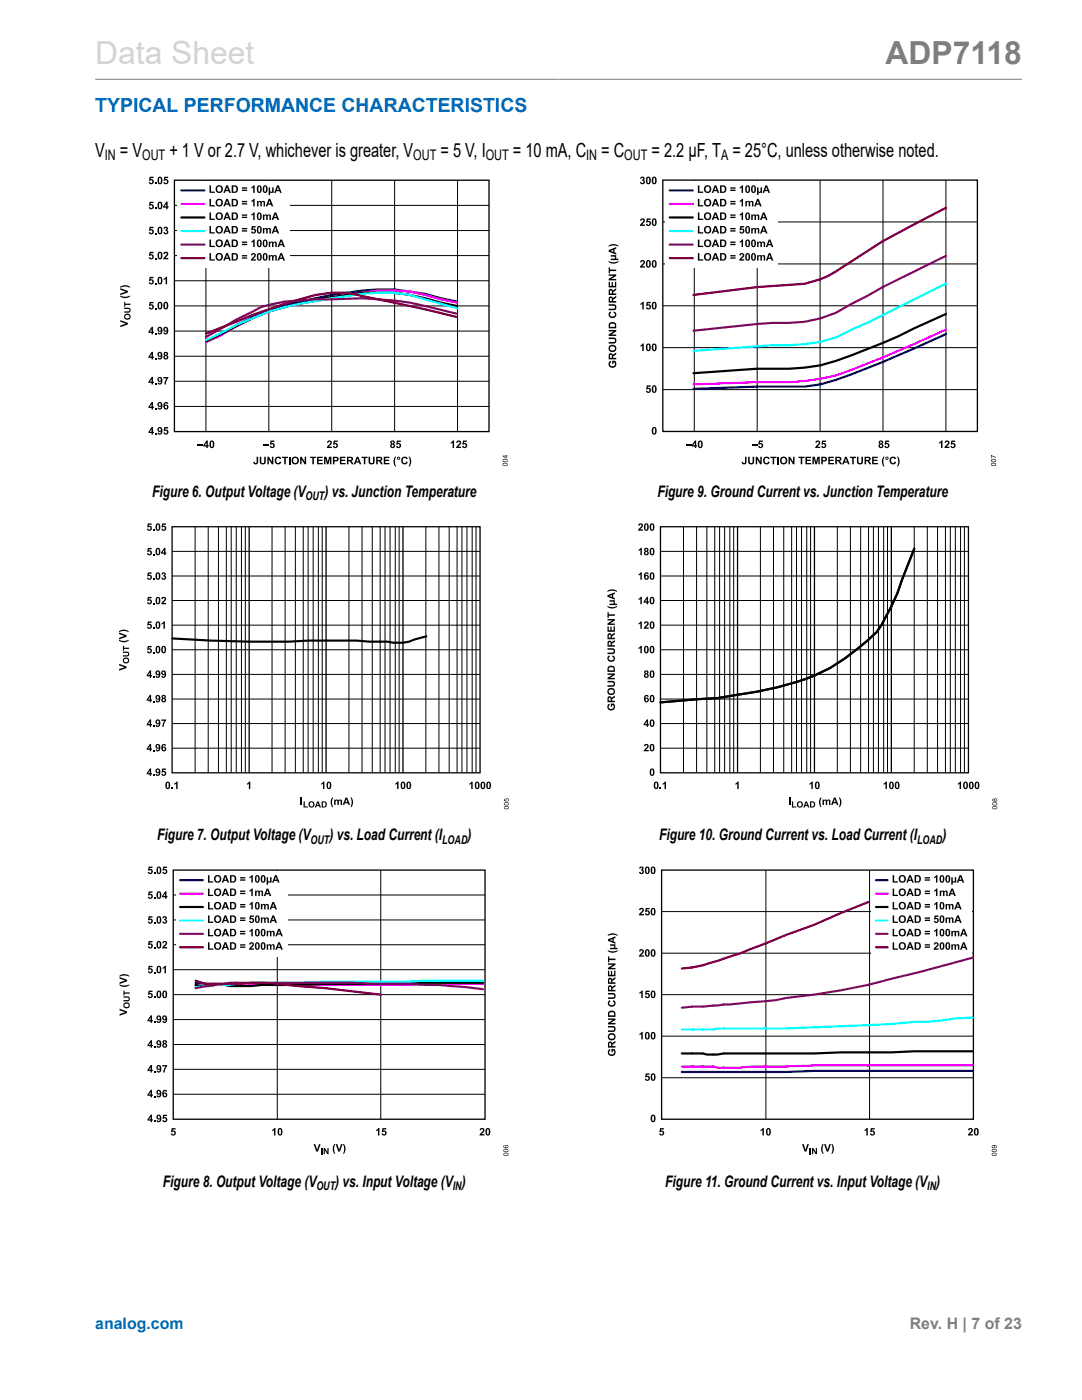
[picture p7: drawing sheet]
<svg xmlns="http://www.w3.org/2000/svg" width="216mm" height="279mm" viewBox="0 0 216 279" stroke-linecap="round" stroke-linejoin="round" font-family="sans-serif">
<defs><g id="words">
<text font-size="6.3" fill="#d3d3d3" x="19" y="12.7">Data Sheet</text>
<text font-size="6.3" fill="#808080" x="176.7" y="12.7">ADP7118</text>
<text font-size="3.9" fill="#0067b8" x="19" y="22.3">TYPICAL PERFORMANCE CHARACTERISTICS</text>
<g font-size="3.9">
<text x="19" y="31.2">V</text>
<text x="23.9" y="31.2">= V</text>
<text x="33.8" y="31.2">+ 1 V or 2.7 V, whichever is greater, V</text>
<text x="87.9" y="31.2">= 5 V, I</text>
<text x="102.3" y="31.2">= 10 mA, C</text>
<text x="120" y="31.2">= C</text>
<text x="130" y="31.2">= 2.2 µF, T = 25°C, unless otherwise noted.</text>
</g>
<g font-size="3.2">
<text x="30.4" y="99.2">Figure 6. Output Voltage (V</text>
<text x="64.7" y="99.2">) vs. Junction Temperature</text>
<text x="131.2" y="99.2">Figure 9. Ground Current vs. Junction Temperature</text>
<text x="31.4" y="167.7">Figure 7. Output Voltage (V</text>
<text x="65.7" y="167.7">) vs. Load Current (I</text>
<text x="93.3" y="167.7">)</text>
<text x="131.5" y="167.7">Figure 10. Ground Current vs. Load Current (I</text>
<text x="188" y="167.7">)</text>
<text x="32.5" y="236.9">Figure 8. Output Voltage (V</text>
<text x="66.9" y="236.9">) vs. Input Voltage (V )</text>
<text x="132.8" y="236.9">Figure 11. Ground Current vs. Input Voltage (V )</text>
</g>
<text font-size="3.2" fill="#0067b8" x="19" y="265.3">analog.com</text>
<text font-size="3.2" fill="#808080" x="181.5" y="265.3">Rev. H | 7 of 23</text>
<g font-size="2.9">
<text x="20.9" y="32">IN</text>
<text x="28.4" y="32">OUT</text>
<text x="82.5" y="32">OUT</text>
<text x="96.9" y="32">OUT</text>
<text x="117" y="32">IN</text>
<text x="124.6" y="32">OUT</text>
<text x="143.9" y="32">A</text>
</g>
<g font-size="2.4">
<text x="61" y="99.9">OUT</text>
<text x="62" y="168.4">OUT</text>
<text x="88.2" y="168.4">LOAD</text>
<text x="183" y="168.4">LOAD</text>
<text x="63.1" y="237.6">OUT</text>
<text x="90.4" y="237.6">IN</text>
<text x="185" y="237.6">IN</text>
</g>
</g></defs>
<path d="M19 15.8h184.9" fill="none" stroke="#808080" stroke-width=".2"/>
<path d="M34.8 36h62.8v50.1h-62.8z" fill="none" stroke="#000" stroke-width=".26"/>
<g fill="none" stroke="#000" stroke-width=".2">
<path d="M41.1 35.9v50.2M53.6 35.9v50.2M66.2 35.9v50.2M78.7 35.9v50.2M91.3 35.9v50.2M34.8 56h62.8M34.8 51h62.8M34.8 46h62.8M34.8 41h62.8M34.8 76.1h62.8M34.8 71.1h62.8M34.8 66.1h62.8"/>
<path d="M34.8 61.1h62.8M34.8 81.1h62.8"/>
</g>
<g fill="#000">
<path d="M24 57.5l1.5 .6v.3l-1.5 .5v-.3l1.1-.4-1.1-.4zM24 59l1 .2 1-.2-.2 .3a1.64 1.64 0 0 1-1.8-.1zM24 57.2l.6-.2 .5-.1 .9 .3v.2l-1-.2-1 .2zM24.8 61.4h.6a.51 .51 0 0 1 .7 .5 .51 .51 0 0 1-.7 .5h-.6v-.3h.7a.27 .27 0 0 0 .3-.2 .27 .27 0 0 0-.3-.2h-.7zM24 63.9l1.5 .5v.4l-1.5 .5v-.3l1.1-.4-1.1-.4zM24.8 60.2h.2v.4h1v.3h-1v.3h-.2zM39.4 88.8h1.1v.2h-1.1zM51.2 91.2h.3v.9a.49 .49 0 0 1-.4 .6 .49 .49 0 0 1-.6-.5h.3l.1 .2h.3zM51.8 91.2h.3v.8a.32 .32 0 0 0 .3 .4 .32 .32 0 0 0 .3-.4v-.8h.3v.7a.61 .61 0 0 1-.6 .8 .61 .61 0 0 1-.6-.7zM52.5 88.8h1.2v.2h-1.2zM53.4 91.2h.2l.7 1v-1h.2v1.5h-.3l-.6-1v1h-.2zM54 87.9h.8v.3h-.6v.3a.51 .51 0 0 1 .6 .3 .51 .51 0 0 1-.4 .6 .51 .51 0 0 1-.6-.4h.3l.1 .1a.26 .26 0 0 0 .3-.2 .26 .26 0 0 0-.4-.2h-.3z"/>
<path d="M55 91.3a.66 .66 0 0 1 1.1 .3h-.3l-.2-.2a.46 .46 0 0 0-.5 .6 .46 .46 0 0 0 .7 .2v-.1l.3 .1a.72 .72 0 0 1-1 .4 .72 .72 0 0 1-.2-1.1zM56.3 91.2h1.2v.2h-.5v1.3h-.3v-1.3h-.4zM57.7 91.2h.3v1.5h-.3zM59.9 91.2h.3l.6 1v-1h.3v1.5h-.3l-.6-1v1h-.3zM61.9 91.2h1.2v.2h-.5v1.3h-.3v-1.3h-.4zM63.3 91.2h1.1v.2h-.8v.3h.7v.3h-.7v.4h.8v.3h-1.1zM64.7 91.2h.4l.3 1 .3-1h.4v1.5h-.3v-1.2l-.3 1.2h-.3l-.3-1.2v1.2h-.2zM65.4 88a.51 .51 0 0 1 .8 .2 .51 .51 0 0 1-.3 .7l-.3 .2h.6v.3h-1l.2-.4a.71 .71 0 0 0 .5-.8l-.7 .1zM66.6 87.9h.8v.3h-.6v.3a.51 .51 0 0 1 .6 .3 .51 .51 0 0 1-.4 .6 .51 .51 0 0 1-.6-.4h.3l.1 .1a.26 .26 0 0 0 .3-.2 .26 .26 0 0 0-.4-.2h-.2zM67.8 91.2h1.1v.2h-.8v.3h.8v.3h-.8v.4h.9v.3h-1.2zM72.2 91.2h1.1v.2h-.4v1.3h-.3v-1.3h-.4zM73.5 91.2h.3v.8a.32 .32 0 0 0 .3 .4 .32 .32 0 0 0 .3-.4v-.8h.3v.7a.61 .61 0 0 1-.6 .8 .61 .61 0 0 1-.6-.7z"/>
<path d="M76.6 91.2h1.1v.2h-.8v.3h.7v.3h-.7v.4h.8v.3h-1.1zM79.2 87.9h.8v.3h-.6v.3a.51 .51 0 0 1 .6 .3 .51 .51 0 0 1-.4 .6 .51 .51 0 0 1-.6-.4h.3l.1 .1a.26 .26 0 0 0 .3-.2 .26 .26 0 0 0-.4-.2h-.2zM78.8 91.1h.2l-.2 1 .2 1-.3-.2a1.64 1.64 0 0 1 .1-1.8zM80.2 91.3a.66 .66 0 0 1 1.2 .3h-.3l-.3-.2a.46 .46 0 0 0-.5 .6 .46 .46 0 0 0 .7 .2l.1-.1 .3 .1a.72 .72 0 0 1-1.1 .4 .72 .72 0 0 1-.2-1.1zM81.5 91.1h.2l.3 .8v.7l-.3 .5h-.2l.3-1zM89.9 88.3l.5-.4h.2v1.5h-.3v-1.1l-.4 .2zM91.2 88a.51 .51 0 0 1 .8 .2 .51 .51 0 0 1-.3 .7l-.3 .2h.6v.3h-1l.2-.4a.71 .71 0 0 0 .5-.8l-.7 .1zM92.4 87.9h.8v.3h-.6v.3a.51 .51 0 0 1 .6 .3 .51 .51 0 0 1-.4 .6 .51 .51 0 0 1-.6-.4h.3l.1 .1a.26 .26 0 0 0 .3-.2 .26 .26 0 0 0-.4-.2h-.3z"/>
<path d="M24.8 63.2a.64 .64 0 0 1 1.2 0 .64 .64 0 0 1-1.2 0zM25.1 63a.37 .37 0 0 0 0 .5 .37 .37 0 0 0 .6-.1 .37 .37 0 0 0-.1-.5z"/>
<path d="M41.2 87.9h.3v1h.2l-.2 .5h-.3v-.3h-.6v-.2zM41.2 88.3l-.4 .6h.4z"/>
<path d="M41.9 88.1a.52 .52 0 0 1 .7-.1 .52 .52 0 0 1 .2 .7 .54 .54 0 0 1-.5 .7 .54 .54 0 0 1-.5-.7zM42.2 88.2l-.1 .1a.66 .66 0 0 0 .2 .9 .84 .84 0 0 0 0-1.1z"/>
<path d="M58.2 91.9a.77 .77 0 0 1 1.5 0 .77 .77 0 0 1-1.5 0zM58.6 91.5a.47 .47 0 0 0 0 .8 .47 .47 0 0 0 .7-.2v-.2a.42 .42 0 0 0-.2-.5 .42 .42 0 0 0-.5 .1z"/>
<path d="M66.4 91.2h.5a.5 .5 0 0 1 .7 .4 .5 .5 0 0 1-.7 .5h-.2v.6h-.3zM66.7 91.4v.4a.32 .32 0 0 0 .4 .1 .32 .32 0 0 0 .1-.4z"/>
<path d="M69.2 91.2h.7a.44 .44 0 0 1 .5 .3 .44 .44 0 0 1-.3 .5l.5 .7h-.4l-.4-.6-.2-.1-.1 .7h-.3zM69.5 91.4v.4h.4a.19 .19 0 0 0 .2-.2 .19 .19 0 0 0-.2-.2z"/>
<path d="M71.2 91.2h.3l.6 1.5h-.3l-.2-.4h-.6l-.1 .4h-.3zM71.3 91.5l-.2 .6h.4z"/>
<path d="M75.1 91.2h.6a.44 .44 0 0 1 .6 .3 .44 .44 0 0 1-.4 .5l.5 .7h-.3l-.4-.6-.3-.1v.7h-.3zM75.4 91.4v.4h.4a.19 .19 0 0 0 .2-.2 .19 .19 0 0 0-.3-.2z"/>
<path d="M78 88a.42 .42 0 0 1 .6 0 .42 .42 0 0 1 0 .6 .45 .45 0 0 1 .1 .7 .45 .45 0 0 1-.7 0 .45 .45 0 0 1 .1-.7l-.2-.2zM78.1 89a.25 .25 0 0 0 .5 0 .25 .25 0 0 0-.5 0zM78.2 88.3a.18 .18 0 0 0 .3 0 .18 .18 0 0 0-.3 0z"/>
<path d="M79.2 91.5a.35 .35 0 0 1 .7 0 .35 .35 0 0 1-.7 0zM79.4 91.5a.16 .16 0 0 0 .3 0 .16 .16 0 0 0-.3 0z"/>
</g>
<path d="M35.3 36.2h22.5v17.2h-22.5z" fill="#fff"/>
<g fill="#000">
<path d="M29.9 35.3h.7v.2h-.5l-.1 .3a.51 .51 0 0 1 .7 .4 .51 .51 0 0 1-.4 .6 .51 .51 0 0 1-.6-.4l.3-.1v.2a.26 .26 0 0 0 .4-.3 .26 .26 0 0 0-.4-.1h-.3zM30.9 36.5h.3v.3h-.3zM32.8 35.3h.7v.2h-.5v.3a.51 .51 0 0 1 .6 .4 .51 .51 0 0 1-.4 .6 .51 .51 0 0 1-.6-.4l.3-.1 .1 .2a.26 .26 0 0 0 .3-.3 .26 .26 0 0 0-.4-.1h-.3zM41.8 37h.3v1.2h.8v.3h-1.1zM50.2 37.4l.4-.4h.2v1.5h-.3v-1.1l-.3 .2zM53.6 37.4h.3v.7a.2 .2 0 0 0 .2 .2 .2 .2 0 0 0 .2-.2v-.7h.3v1.1h-.3v-.1l-.3 .1-.1-.1v.5h-.3zM29.9 55.3h.7v.2h-.5l-.1 .3a.51 .51 0 0 1 .7 .3 .51 .51 0 0 1-.4 .7 .51 .51 0 0 1-.6-.4l.3-.1v.2a.26 .26 0 0 0 .4-.3 .26 .26 0 0 0-.4-.1l-.3-.1zM29.9 50.3h.7v.2h-.5l-.1 .3a.51 .51 0 0 1 .7 .3 .51 .51 0 0 1-.4 .7 .51 .51 0 0 1-.6-.4l.3-.1v.2a.26 .26 0 0 0 .4-.3 .26 .26 0 0 0-.4-.1l-.3-.1zM29.9 45.3h.7v.2h-.5l-.1 .3a.51 .51 0 0 1 .7 .3 .51 .51 0 0 1-.4 .7 .51 .51 0 0 1-.6-.4l.3-.1v.2a.26 .26 0 0 0 .4-.3 .26 .26 0 0 0-.4-.1l-.3-.1zM29.9 40.3h.7v.2h-.5l-.1 .3a.51 .51 0 0 1 .7 .4 .51 .51 0 0 1-.4 .6 .51 .51 0 0 1-.6-.4l.3-.1v.2a.26 .26 0 0 0 .4-.3 .26 .26 0 0 0-.4-.1l-.3-.1zM30.9 56.5h.3v.2h-.3zM30.9 51.5h.3v.2h-.3z"/>
<path d="M30.9 46.5h.3v.2h-.3zM30.9 41.5h.3v.2h-.3zM32.8 45.3a.41 .41 0 0 1 .6 0 .41 .41 0 0 1-.1 .6 .47 .47 0 0 1 0 .9 .47 .47 0 0 1-.7-.5h.3a.23 .23 0 0 0 .3 .2 .23 .23 0 0 0 .1-.4 .23 .23 0 0 0-.3 0v-.3a.18 .18 0 0 0 .2-.2 .18 .18 0 0 0-.3-.1v.2l-.3-.1zM32.7 55.6l.4-.4h.2v1.5h-.3v-1l-.3 .2zM32.8 50.3a.51 .51 0 0 1 .7 .2 .51 .51 0 0 1-.3 .7l-.2 .3h.6v.2h-1l.1-.3a.71 .71 0 0 0 .5-.9l-.6 .2zM41.8 39.7h.3v1.2h.8v.3h-1.1zM41.8 42.4h.3v1.2h.8v.3h-1.1zM41.8 45.1h.3v1.2h.8v.3h-1.1zM41.8 47.8h.3v1.3h.8v.2h-1.1zM41.8 50.5h.3v1.3h.8v.2h-1.1zM50.3 45.1h.7v.3h-.5l-.1 .2a.51 .51 0 0 1 .7 .4 .51 .51 0 0 1-.4 .6 .51 .51 0 0 1-.6-.4h.3v.1a.26 .26 0 0 0 .4-.3 .26 .26 0 0 0-.4-.1h-.3zM50.2 40.1l.4-.4h.2v1.5h-.3v-1.1l-.3 .2z"/>
<path d="M50.2 42.8l.4-.4h.2v1.5h-.3v-1.1l-.3 .2zM50.2 48.2l.4-.4h.2v1.5h-.3v-1.1l-.3 .2zM50.2 50.6a.51 .51 0 0 1 .8 .2 .51 .51 0 0 1-.3 .7l-.2 .2h.6v.3h-1.1l.2-.4a.71 .71 0 0 0 .5-.8l-.6 .1zM51.3 40.1h.3v.2l.3-.2a.38 .38 0 0 0 .6 0l.4 .2v.9h-.3v-.8a.18 .18 0 0 0-.2-.1 .18 .18 0 0 0-.2 .2v.7h-.3v-.9a.25 .25 0 0 0-.3 .1 .25 .25 0 0 0 0 .3v.5h-.3zM52.5 42.8h.2v.2l.4-.2a.38 .38 0 0 0 .6 0l.3 .2 .1 .9h-.3v-.8a.18 .18 0 0 0-.3-.1 .18 .18 0 0 0-.1 .2v.7h-.3v-.9a.25 .25 0 0 0-.3 .1 .25 .25 0 0 0-.1 .3v.5h-.2zM52.5 45.5h.2v.2l.4-.2a.38 .38 0 0 0 .6 0l.3 .2 .1 .9h-.3v-.8a.18 .18 0 0 0-.3-.1 .18 .18 0 0 0-.1 .2v.7h-.3v-.9a.25 .25 0 0 0-.3 .1 .25 .25 0 0 0-.1 .3v.5h-.2zM53.6 48.2h.3v.2l.3-.2a.38 .38 0 0 0 .7 0l.3 .2v.9h-.3v-.7a.18 .18 0 0 0-.2-.2 .18 .18 0 0 0-.1 .2v.7h-.3l-.1-.9a.25 .25 0 0 0-.3 .1 .25 .25 0 0 0 0 .3v.5h-.3zM53.6 50.9h.3v.2l.3-.2a.38 .38 0 0 0 .7 0l.3 .2v.9h-.3v-.7a.18 .18 0 0 0-.2-.2 .18 .18 0 0 0-.1 .3v.6h-.3l-.1-.9a.25 .25 0 0 0-.3 .1 .25 .25 0 0 0 0 .3v.5h-.3zM29.9 60.3h.7v.2h-.5l-.1 .3a.51 .51 0 0 1 .7 .3 .51 .51 0 0 1-.4 .7 .51 .51 0 0 1-.6-.5h.3v.2a.26 .26 0 0 0 .4-.3 .26 .26 0 0 0-.4-.1l-.3-.1zM30.9 76.4h.3v.3h-.3zM30.9 71.4h.3v.3h-.3zM30.9 66.4h.3v.3h-.3z"/>
<path d="M30.9 61.4h.3v.3h-.3zM32.6 75.2h1l-.5 1.5h-.3v-.2l.5-1h-.7zM30.9 86.4h.3v.3h-.3zM30.9 81.4h.3v.3h-.3zM32.8 85.2h.7v.3h-.5v.3a.51 .51 0 0 1 .6 .3 .51 .51 0 0 1-.4 .6 .51 .51 0 0 1-.6-.4h.3l.1 .2a.26 .26 0 0 0 .3-.3 .26 .26 0 0 0-.4-.1l-.3-.1zM29.5 114.2h.8v.3h-.6v.3a.5 .5 0 0 1 .6 .3 .5 .5 0 0 1-.4 .6 .5 .5 0 0 1-.6-.4h.3l.1 .1a.25 .25 0 0 0 .3-.2 .25 .25 0 0 0-.4-.2h-.2zM29.5 109.4h.8v.2h-.6v.3a.5 .5 0 0 1 .6 .3 .5 .5 0 0 1-.4 .6 .5 .5 0 0 1-.6-.4h.3l.1 .1a.25 .25 0 0 0 .3-.2 .25 .25 0 0 0-.4-.1l-.2-.1zM29.5 104.5h.8v.2h-.6v.3a.5 .5 0 0 1 .6 .3 .5 .5 0 0 1-.4 .6 .5 .5 0 0 1-.6-.4h.3l.1 .2a.25 .25 0 0 0 .3-.3 .25 .25 0 0 0-.4-.1l-.2-.1zM30.5 115.4h.3v.3h-.3zM30.5 110.5h.3v.3h-.3zM30.5 105.6h.3v.3h-.3zM32.3 114.3a.4 .4 0 0 1 .6 0 .4 .4 0 0 1 0 .6 .46 .46 0 0 1 0 .8 .46 .46 0 0 1-.7-.4h.2a.22 .22 0 0 0 .3 .1 .22 .22 0 0 0 .2-.3 .22 .22 0 0 0-.4-.1l.1-.2a.18 .18 0 0 0 .2-.2 .18 .18 0 0 0-.3-.1v.1h-.3z"/>
<path d="M32.4 104.5h.7v.2h-.5l-.1 .3a.5 .5 0 0 1 .7 .3 .5 .5 0 0 1-.4 .6 .5 .5 0 0 1-.6-.4h.3v.2a.25 .25 0 0 0 .4-.3 .25 .25 0 0 0-.5-.1l-.2-.1zM24.5 130h.7a.5 .5 0 0 1 .6 .5 .5 .5 0 0 1-.6 .5h-.7v-.2h.7a.26 .26 0 0 0 .4-.3 .26 .26 0 0 0-.4-.2h-.7zM23.8 132.5l1.4 .5v.3l-1.4 .6v-.4l1.1-.3-1.1-.4zM23.8 126.2l1.4 .6v.3l-1.4 .5v-.3l1.1-.4-1.1-.3zM23.7 127.7l1 .2 1-.2-.2 .3a1.61 1.61 0 0 1-1.8-.1zM23.7 126l.7-.3h.4l.9 .3v.2l-1-.3-1 .3zM24.5 128.9h.2v.4h1.1v.2h-1.1v.4h-.2zM29.5 128.9h.8v.3h-.6v.2a.5 .5 0 0 1 .6 .4 .5 .5 0 0 1-.4 .6 .5 .5 0 0 1-.6-.4h.3l.1 .1a.25 .25 0 0 0 .3-.3 .25 .25 0 0 0-.4-.1h-.2zM29.5 124h.8v.3h-.6v.2a.5 .5 0 0 1 .6 .4 .5 .5 0 0 1-.4 .6 .5 .5 0 0 1-.6-.4h.3l.1 .1a.25 .25 0 0 0 .3-.3 .25 .25 0 0 0-.4-.1h-.2zM29.5 119.1h.8v.3h-.6v.3a.5 .5 0 0 1 .6 .3 .5 .5 0 0 1-.4 .6 .5 .5 0 0 1-.6-.4h.3l.1 .1a.25 .25 0 0 0 .3-.3 .25 .25 0 0 0-.4-.1h-.2zM30.5 135h.3v.3h-.3zM30.5 130.1h.3v.3h-.3z"/>
<path d="M30.5 125.2h.3v.3h-.3zM30.5 120.3h.3v.3h-.3zM32.3 124.4l.4-.4h.2v1.5h-.3v-1.1l-.3 .2zM32.3 119.2a.5 .5 0 0 1 .8 .2 .5 .5 0 0 1-.3 .7l-.2 .2h.5v.3h-1l.2-.4a.7 .7 0 0 0 .5-.8l-.6 .1zM30.5 154.5h.3v.3h-.3zM30.5 149.7h.3v.2h-.3zM30.5 144.8h.3v.2h-.3zM30.5 139.9h.3v.3h-.3zM32.2 143.6h.9l-.4 1.4h-.3v-.2l.4-.9h-.6zM32.4 153.4h.7v.2h-.5l-.1 .3a.5 .5 0 0 1 .7 .3 .5 .5 0 0 1-.4 .7 .5 .5 0 0 1-.6-.4l.3-.1v.2a.25 .25 0 0 0 .4-.3 .25 .25 0 0 0-.5-.1l-.2-.1zM34.2 157.2h.3v.3h-.3zM34.8 156.4l.4-.4h.2v1.5h-.2v-1.1l-.4 .2z"/>
<path d="M49.3 156.4l.4-.4h.2v1.5h-.2v-1.1l-.4 .2zM64.1 156.4l.4-.4h.2v1.5h-.3v-1.1l-.3 .2zM66.7 159.6h.2v.1l.4-.1a.37 .37 0 0 0 .6 0l.3 .1v.9h-.2v-.7a.18 .18 0 0 0-.3-.1 .18 .18 0 0 0-.1 .2v.6h-.3v-.8a.24 .24 0 0 0-.3 .1 .24 .24 0 0 0 0 .2v.5h-.3zM78.9 156.4l.4-.4h.2v1.5h-.3v-1.1l-.3 .2zM93.7 156.4l.4-.4h.2v1.5h-.3v-1.1l-.3 .2zM60 159.2h.3v1.4h-.3zM60.6 159.9h.2v1.1h.6v.2h-.8zM66.3 159.1h.2l-.3 1 .3 1-.3-.2a1.61 1.61 0 0 1 .1-1.8zM69.9 159.1h.2l.3 .8v.6l-.3 .6h-.2l.3-1z"/>
<path d="M31.6 35.4a.52 .52 0 0 1 .7 0 .52 .52 0 0 1 .1 .6 .54 .54 0 0 1-.5 .8 .54 .54 0 0 1-.5-.8zM31.8 35.5v.1a.66 .66 0 0 0 .1 .9 .84 .84 0 0 0 0-1z"/>
<path d="M43 37.7a.77 .77 0 0 1 1.5 0 .77 .77 0 0 1-1.5 0zM43.4 37.4a.47 .47 0 0 0 0 .7 .47 .47 0 0 0 .7-.1l.1-.3a.42 .42 0 0 0-.3-.4 .42 .42 0 0 0-.5 .1z"/>
<path d="M45.1 37h.4l.6 1.5h-.4l-.1-.3h-.6l-.1 .3h-.3zM45.3 37.3l-.2 .6h.4z"/>
<path d="M46.2 37h.6a.75 .75 0 0 1 .7 .7 .75 .75 0 0 1-.7 .8h-.6zM46.5 37.2v1a.51 .51 0 0 0 .7-.5 .51 .51 0 0 0-.7-.5z"/>
<path d="M46.2 39.7h.6a.75 .75 0 0 1 .7 .7 .75 .75 0 0 1-.7 .8h-.6zM46.5 39.9v1a.51 .51 0 0 0 .7-.5 .51 .51 0 0 0-.7-.5z"/>
<path d="M48.3 37.4h1v.3h-1zM48.3 37.8h1v.3h-1z"/>
<path d="M51.4 37.1a.52 .52 0 0 1 .7 0 .52 .52 0 0 1 .1 .7 .54 .54 0 0 1-.5 .7 .54 .54 0 0 1-.5-.8zM51.6 37.3v.1a.66 .66 0 0 0 .1 .9 .84 .84 0 0 0 0-1.1z"/>
<path d="M52.6 37.1a.52 .52 0 0 1 .6 0 .52 .52 0 0 1 .2 .7 .54 .54 0 0 1-.5 .7 .54 .54 0 0 1-.5-.8zM52.8 37.3l-.1 .1a.66 .66 0 0 0 .2 .9 .84 .84 0 0 0 0-1.1z"/>
<path d="M55.3 37h.3l.6 1.5h-.3l-.1-.3h-.6l-.2 .3h-.3zM55.4 37.3l-.2 .6h.5z"/>
<path d="M31.6 55.4a.52 .52 0 0 1 .7-.1 .52 .52 0 0 1 .1 .7 .54 .54 0 0 1-.5 .8 .54 .54 0 0 1-.5-.8zM31.8 55.5v.1a.66 .66 0 0 0 .1 .9 .84 .84 0 0 0 0-1z"/>
<path d="M31.6 50.4a.52 .52 0 0 1 .7-.1 .52 .52 0 0 1 .1 .7 .54 .54 0 0 1-.5 .8 .54 .54 0 0 1-.5-.8zM31.8 50.5v.1a.66 .66 0 0 0 .1 .9 .84 .84 0 0 0 0-1z"/>
<path d="M31.6 45.4a.52 .52 0 0 1 .7-.1 .52 .52 0 0 1 .1 .7 .54 .54 0 0 1-.5 .8 .54 .54 0 0 1-.5-.8zM31.8 45.5v.1a.66 .66 0 0 0 .1 .9 .84 .84 0 0 0 0-1z"/>
<path d="M31.6 40.4a.52 .52 0 0 1 .7 0 .52 .52 0 0 1 .1 .6 .54 .54 0 0 1-.5 .8 .54 .54 0 0 1-.5-.8zM31.8 40.5v.1a.66 .66 0 0 0 .1 .9 .84 .84 0 0 0 0-1z"/>
<path d="M33.2 40.2h.2v1h.2l-.2 .5h-.2v-.3h-.6v-.2zM33.2 40.7l-.4 .5h.4z"/>
<path d="M43 40.4a.77 .77 0 0 1 1.5 0 .77 .77 0 0 1-1.5 0zM43.4 40.1a.47 .47 0 0 0 0 .7 .47 .47 0 0 0 .7-.1l.1-.3a.42 .42 0 0 0-.3-.4 .42 .42 0 0 0-.5 .1z"/>
<path d="M43 43.1a.77 .77 0 0 1 1.5 0 .77 .77 0 0 1-1.5 0zM43.4 42.8a.47 .47 0 0 0 0 .7 .47 .47 0 0 0 .7-.1l.1-.3a.42 .42 0 0 0-.3-.4 .42 .42 0 0 0-.5 .1z"/>
<path d="M43 45.8a.77 .77 0 0 1 1.5 0 .77 .77 0 0 1-1.5 0zM43.4 45.5a.47 .47 0 0 0 0 .7 .47 .47 0 0 0 .7-.1l.1-.3a.42 .42 0 0 0-.3-.4 .42 .42 0 0 0-.5 .1z"/>
<path d="M43 48.5a.77 .77 0 0 1 1.5 0 .77 .77 0 0 1-1.5 0zM43.4 48.2a.47 .47 0 0 0 0 .7 .47 .47 0 0 0 .7-.1l.1-.3a.42 .42 0 0 0-.3-.4 .42 .42 0 0 0-.5 .1z"/>
<path d="M43 51.2a.77 .77 0 0 1 1.5 0 .77 .77 0 0 1-1.5 0zM43.4 50.9a.47 .47 0 0 0 0 .7 .47 .47 0 0 0 .7-.1l.1-.2a.42 .42 0 0 0-.3-.5 .42 .42 0 0 0-.5 .1z"/>
<path d="M45.1 39.7h.4l.6 1.5h-.4l-.1-.3h-.6l-.1 .3h-.3zM45.3 40l-.2 .6h.4z"/>
<path d="M45.1 42.4h.4l.6 1.5h-.4l-.1-.3h-.6l-.1 .3h-.3zM45.3 42.7l-.2 .6h.4z"/>
<path d="M45.1 45.1h.4l.6 1.5h-.4l-.1-.3h-.6l-.1 .3h-.3zM45.3 45.4l-.2 .6h.4z"/>
<path d="M45.1 47.8h.4l.6 1.5h-.4l-.1-.3h-.6l-.1 .3h-.3zM45.3 48.2l-.2 .5h.4z"/>
<path d="M45.1 50.5h.4l.6 1.5h-.4l-.1-.3h-.6l-.1 .3h-.3zM45.3 50.9l-.2 .5h.4z"/>
<path d="M46.2 42.4h.6a.75 .75 0 0 1 .7 .7 .75 .75 0 0 1-.7 .8h-.6zM46.5 42.6v1a.51 .51 0 0 0 .7-.5 .51 .51 0 0 0-.7-.5z"/>
<path d="M46.2 45.1h.6a.75 .75 0 0 1 .7 .7 .75 .75 0 0 1-.7 .8h-.6zM46.5 45.4v.9a.51 .51 0 0 0 .7-.4 .51 .51 0 0 0-.7-.5z"/>
<path d="M46.2 47.8h.6a.75 .75 0 0 1 .7 .7 .75 .75 0 0 1-.7 .8h-.6zM46.5 48.1v1a.51 .51 0 0 0 .7-.5 .51 .51 0 0 0-.7-.5z"/>
<path d="M46.2 50.5h.6a.75 .75 0 0 1 .7 .8 .75 .75 0 0 1-.7 .7h-.6zM46.5 50.8v1a.51 .51 0 0 0 .7-.5 .51 .51 0 0 0-.7-.5z"/>
<path d="M48.3 40.1h1v.3h-1zM48.3 40.5h1v.3h-1z"/>
<path d="M48.3 42.8h1v.3h-1zM48.3 43.3h1v.2h-1z"/>
<path d="M48.3 45.5h1v.3h-1zM48.3 46h1v.2h-1z"/>
<path d="M48.3 48.2h1v.3h-1zM48.3 48.7h1v.2h-1z"/>
<path d="M48.3 50.9h1v.3h-1zM48.3 51.4h1v.2h-1z"/>
<path d="M51.4 42.5a.52 .52 0 0 1 .7 0 .52 .52 0 0 1 .1 .7 .54 .54 0 0 1-.5 .7 .54 .54 0 0 1-.5-.7zM51.6 42.7v.1a.66 .66 0 0 0 .1 .9 .84 .84 0 0 0 0-1.1z"/>
<path d="M51.4 45.2a.52 .52 0 0 1 .7 0 .52 .52 0 0 1 .1 .7 .54 .54 0 0 1-.5 .7 .54 .54 0 0 1-.5-.7zM51.6 45.4v.1a.66 .66 0 0 0 .1 .9 .84 .84 0 0 0 0-1.1z"/>
<path d="M51.4 48a.52 .52 0 0 1 .7-.1 .52 .52 0 0 1 .1 .7 .54 .54 0 0 1-.5 .7 .54 .54 0 0 1-.5-.7zM51.6 48.1v.1a.66 .66 0 0 0 .1 .9 .84 .84 0 0 0 0-1.1z"/>
<path d="M51.4 50.7a.52 .52 0 0 1 .7-.1 .52 .52 0 0 1 .1 .7 .54 .54 0 0 1-.5 .7 .54 .54 0 0 1-.5-.7zM51.6 50.8v.1a.66 .66 0 0 0 .1 .9 .84 .84 0 0 0 0-1.1z"/>
<path d="M52.6 48a.52 .52 0 0 1 .6-.1 .52 .52 0 0 1 .2 .7 .54 .54 0 0 1-.5 .7 .54 .54 0 0 1-.5-.7zM52.8 48.1l-.1 .1a.66 .66 0 0 0 .2 .9 .84 .84 0 0 0 0-1.1z"/>
<path d="M52.6 50.7a.52 .52 0 0 1 .6-.1 .52 .52 0 0 1 .2 .7 .54 .54 0 0 1-.5 .7 .54 .54 0 0 1-.5-.7zM52.8 50.8l-.1 .1a.66 .66 0 0 0 .2 .9 .84 .84 0 0 0 0-1.1z"/>
<path d="M53.6 39.7h.3l.6 1.5h-.3l-.1-.3h-.6l-.2 .3h-.3zM53.8 40l-.2 .6h.4z"/>
<path d="M54.8 42.4h.3l.6 1.5h-.3l-.2-.3h-.6l-.1 .3h-.3zM54.9 42.7l-.2 .6h.4z"/>
<path d="M54.8 45.1h.3l.6 1.5h-.3l-.2-.3h-.6l-.1 .3h-.3zM54.9 45.4l-.2 .6h.4z"/>
<path d="M55.9 47.8h.4l.6 1.5h-.4l-.1-.3h-.6l-.1 .3h-.3zM56.1 48.2l-.2 .5h.4z"/>
<path d="M55.9 50.5h.4l.6 1.5h-.4l-.1-.3h-.6l-.1 .3h-.3zM56.1 50.9l-.2 .5h.4z"/>
<path d="M30.3 75.2h.2v1h.2l-.2 .5h-.3v-.3h-.6v-.2zM30.2 75.7l-.3 .5h.3z"/>
<path d="M30.3 70.2h.2v1h.2l-.2 .5h-.3v-.3h-.6v-.2zM30.2 70.7l-.3 .5h.3z"/>
<path d="M30.3 65.2h.2v1h.2l-.2 .5h-.3v-.3h-.6v-.2zM30.2 65.7l-.3 .5h.3z"/>
<path d="M31.5 75.4a.62 .62 0 0 1 .8 0 .62 .62 0 0 1 .1 .8 .49 .49 0 0 1-.4 .5 .49 .49 0 0 1-.6-.3l.6 .1 .1-.4a.47 .47 0 0 1-.6-.1 .47 .47 0 0 1 0-.6zM31.6 75.7a.25 .25 0 0 0 .5 0 .25 .25 0 0 0-.5 0z"/>
<path d="M31.5 70.4a.62 .62 0 0 1 .8 0 .62 .62 0 0 1 .1 .8 .49 .49 0 0 1-.4 .5 .49 .49 0 0 1-.6-.3l.6 .1 .1-.4a.47 .47 0 0 1-.6-.1 .47 .47 0 0 1 0-.6zM31.6 70.7a.25 .25 0 0 0 .5 0 .25 .25 0 0 0-.5 0z"/>
<path d="M31.5 65.4a.62 .62 0 0 1 .8 .1 .62 .62 0 0 1 .1 .7 .49 .49 0 0 1-.4 .5 .49 .49 0 0 1-.6-.3l.6 .1 .1-.4a.47 .47 0 0 1-.6-.1 .47 .47 0 0 1 0-.6zM31.6 65.7a.25 .25 0 0 0 .5 0 .25 .25 0 0 0-.5 0z"/>
<path d="M31.6 60.4a.52 .52 0 0 1 .7-.1 .52 .52 0 0 1 .1 .7 .54 .54 0 0 1-.5 .8 .54 .54 0 0 1-.5-.8zM31.8 60.5v.1a.66 .66 0 0 0 .1 .9 .84 .84 0 0 0 0-1z"/>
<path d="M32.7 65.4a.62 .62 0 0 1 .8 .1 .62 .62 0 0 1 .1 .7 .49 .49 0 0 1-.4 .5 .49 .49 0 0 1-.6-.3l.5 .1 .2-.4a.47 .47 0 0 1-.7-.1 .47 .47 0 0 1 .1-.6zM32.8 65.7a.25 .25 0 0 0 .5 0 .25 .25 0 0 0-.5 0z"/>
<path d="M32.8 70.3a.42 .42 0 0 1 .6 0 .42 .42 0 0 1-.1 .6 .45 .45 0 0 1 .1 .7 .45 .45 0 0 1-.7 0 .45 .45 0 0 1 .1-.7l-.2-.2zM32.9 71.3a.23 .23 0 0 0 .4 0 .23 .23 0 0 0-.4 0zM32.9 70.6a.2 .2 0 0 0 .4 0 .2 .2 0 0 0-.4 0z"/>
<path d="M32.7 60.4a.52 .52 0 0 1 .7-.1 .52 .52 0 0 1 .2 .7 .54 .54 0 0 1-.5 .8 .54 .54 0 0 1-.5-.8zM33 60.5l-.1 .1a.66 .66 0 0 0 .2 .9 .84 .84 0 0 0 0-1z"/>
<path d="M30.3 85.2h.2v1h.2l-.2 .5h-.3v-.3h-.6v-.2zM30.2 85.6l-.3 .6h.3z"/>
<path d="M30.3 80.2h.2v1h.2l-.2 .5h-.3v-.3h-.6v-.2zM30.2 80.7l-.3 .5h.3z"/>
<path d="M31.5 85.3a.62 .62 0 0 1 .8 .1 .62 .62 0 0 1 .1 .8 .49 .49 0 0 1-.4 .5 .49 .49 0 0 1-.6-.3l.6 .1 .1-.4a.47 .47 0 0 1-.6-.1 .47 .47 0 0 1 0-.7zM31.6 85.7a.25 .25 0 0 0 .5 0 .25 .25 0 0 0-.5 0z"/>
<path d="M31.5 80.4a.62 .62 0 0 1 .8 0 .62 .62 0 0 1 .1 .8 .49 .49 0 0 1-.4 .5 .49 .49 0 0 1-.6-.3l.6 .1 .1-.4a.47 .47 0 0 1-.6-.1 .47 .47 0 0 1 0-.6zM31.6 80.7a.25 .25 0 0 0 .5 0 .25 .25 0 0 0-.5 0z"/>
<path d="M32.8 80.4l.5-.2 .3 .4-.6-.1-.1 .4a.49 .49 0 0 1 .7 .3 .49 .49 0 0 1-.5 .6 .49 .49 0 0 1-.5-.6zM32.9 81.3a.25 .25 0 0 0 .5 0 .25 .25 0 0 0-.5 0z"/>
<path d="M100.4 92.5l.2-.1a.39 .39 0 0 1 .6 0 .39 .39 0 0 1-.2 .6 .45 .45 0 0 1-.5 0 .45 .45 0 0 1-.2-.5zM100.5 92.5l-.1 .1a.41 .41 0 0 0 .4 .3 .41 .41 0 0 0 .4-.3z"/>
<path d="M100.4 91.7l.2-.1a.39 .39 0 0 1 .6 0 .39 .39 0 0 1-.2 .6 .45 .45 0 0 1-.5 0 .45 .45 0 0 1-.2-.4zM100.5 91.8h-.1a.41 .41 0 0 0 .4 .3 .41 .41 0 0 0 .4-.3z"/>
<path d="M100.3 90.9h.6l.1-.1 .3 .3h-.3v.4h-.1zM100.5 91.1l.4 .3v-.3z"/>
<path d="M31.2 119.3a.51 .51 0 0 1 .6-.1 .51 .51 0 0 1 .2 .7 .53 .53 0 0 1-.5 .7 .53 .53 0 0 1-.5-.7zM31.4 119.4v.1a.64 .64 0 0 0 .1 .9 .82 .82 0 0 0 0-1.1z"/>
<path d="M31.2 114.4a.51 .51 0 0 1 .6-.1 .51 .51 0 0 1 .2 .7 .53 .53 0 0 1-.5 .7 .53 .53 0 0 1-.5-.7zM31.4 114.5v.1a.64 .64 0 0 0 .1 .9 .82 .82 0 0 0 0-1z"/>
<path d="M31.2 109.5a.51 .51 0 0 1 .6-.1 .51 .51 0 0 1 .2 .7 .53 .53 0 0 1-.5 .7 .53 .53 0 0 1-.5-.7zM31.4 109.6v.1a.64 .64 0 0 0 .1 .9 .82 .82 0 0 0 0-1z"/>
<path d="M31.2 104.6a.51 .51 0 0 1 .6-.1 .51 .51 0 0 1 .2 .7 .53 .53 0 0 1-.5 .7 .53 .53 0 0 1-.5-.7zM31.4 104.7v.1a.64 .64 0 0 0 .1 .9 .82 .82 0 0 0 0-1z"/>
<path d="M32.8 109.3h.2v1h.2l-.2 .5h-.3v-.3h-.6v-.2zM32.7 109.8l-.3 .5h.3z"/>
<path d="M24.5 131.8a.65 .65 0 0 1 1.3 0 .65 .65 0 0 1-1.3 0zM24.8 131.8a.39 .39 0 0 0 .7 0 .39 .39 0 0 0-.7 0z"/>
<path d="M29.9 133.8h.2v.9h.2l-.2 .6h-.2v-.3h-.6v-.3zM29.9 134.2l-.4 .5h.4z"/>
<path d="M31.1 138.8a.61 .61 0 0 1 .8 .1 .61 .61 0 0 1 .1 .8 .48 .48 0 0 1-.4 .5 .48 .48 0 0 1-.6-.4l.6 .1 .1-.4a.46 .46 0 0 1-.6 0 .46 .46 0 0 1 0-.7zM31.2 139.2a.25 .25 0 0 0 .5 0 .25 .25 0 0 0-.5 0z"/>
<path d="M31.1 133.9a.61 .61 0 0 1 .8 .1 .61 .61 0 0 1 .1 .8 .48 .48 0 0 1-.4 .5 .48 .48 0 0 1-.6-.4l.6 .1 .1-.4a.46 .46 0 0 1-.6 0 .46 .46 0 0 1 0-.7zM31.2 134.3a.25 .25 0 0 0 .5 0 .25 .25 0 0 0-.5 0z"/>
<path d="M31.2 129a.51 .51 0 0 1 .6 0 .51 .51 0 0 1 .2 .6 .53 .53 0 0 1-.5 .8 .53 .53 0 0 1-.5-.8zM31.4 129.2v.1a.64 .64 0 0 0 .1 .9 .82 .82 0 0 0 0-1.1z"/>
<path d="M31.2 124.2a.51 .51 0 0 1 .6-.1 .51 .51 0 0 1 .2 .7 .53 .53 0 0 1-.5 .7 .53 .53 0 0 1-.5-.7zM31.4 124.3v.1a.64 .64 0 0 0 .1 .9 .82 .82 0 0 0 0-1.1z"/>
<path d="M32.3 133.9a.61 .61 0 0 1 .8 .1 .61 .61 0 0 1 0 .8 .48 .48 0 0 1-.4 .5 .48 .48 0 0 1-.5-.4l.5 .1 .2-.4a.46 .46 0 0 1-.7 0 .46 .46 0 0 1 .1-.7zM32.3 134.3a.25 .25 0 0 0 .5 0 .25 .25 0 0 0-.5 0z"/>
<path d="M32.3 138.8a.41 .41 0 0 1 .7-.1 .41 .41 0 0 1-.1 .7 .44 .44 0 0 1 .1 .6 .44 .44 0 0 1-.7 0 .44 .44 0 0 1 .1-.6l-.2-.3zM32.5 139.7a.22 .22 0 0 0 .4 0 .22 .22 0 0 0-.4 0zM32.5 139.1a.18 .18 0 0 0 .3 0 .18 .18 0 0 0-.3 0z"/>
<path d="M32.3 129a.51 .51 0 0 1 .7 0 .51 .51 0 0 1 .1 .6 .53 .53 0 0 1-.4 .8 .53 .53 0 0 1-.5-.8zM32.6 129.2l-.1 .1a.64 .64 0 0 0 .2 .9 .82 .82 0 0 0 0-1.1z"/>
<path d="M29.9 153.4h.2v.9h.2l-.2 .5h-.2v-.3h-.6v-.2zM29.9 153.8l-.4 .5h.4z"/>
<path d="M29.9 148.5h.2v.9h.2l-.2 .5h-.2v-.3h-.6v-.2zM29.9 148.9l-.4 .5h.4z"/>
<path d="M29.9 143.6h.2v.9h.2l-.2 .5h-.2v-.3h-.6v-.2zM29.9 144l-.4 .5h.4z"/>
<path d="M29.9 138.7h.2v.9h.2l-.2 .6h-.2v-.3h-.6v-.3zM29.9 139.1l-.4 .5h.4z"/>
<path d="M31.1 153.5a.61 .61 0 0 1 .8 .1 .61 .61 0 0 1 .1 .7 .48 .48 0 0 1-.4 .5 .48 .48 0 0 1-.6-.3l.6 .1 .1-.4a.46 .46 0 0 1-.6-.1 .46 .46 0 0 1 0-.6zM31.2 153.8a.25 .25 0 0 0 .5 0 .25 .25 0 0 0-.5 0z"/>
<path d="M31.1 148.6a.61 .61 0 0 1 .8 .1 .61 .61 0 0 1 .1 .7 .48 .48 0 0 1-.4 .5 .48 .48 0 0 1-.6-.3l.6 .1 .1-.4a.46 .46 0 0 1-.6-.1 .46 .46 0 0 1 0-.6zM31.2 148.9a.25 .25 0 0 0 .5 0 .25 .25 0 0 0-.5 0z"/>
<path d="M31.1 143.7a.61 .61 0 0 1 .8 .1 .61 .61 0 0 1 .1 .8 .48 .48 0 0 1-.4 .5 .48 .48 0 0 1-.6-.4l.6 .1 .1-.4a.46 .46 0 0 1-.6-.1 .46 .46 0 0 1 0-.6zM31.2 144.1a.25 .25 0 0 0 .5 0 .25 .25 0 0 0-.5 0z"/>
<path d="M32.3 148.6l.6-.1 .2 .3-.5-.1-.1 .4a.48 .48 0 0 1 .6 .3 .48 .48 0 0 1-.4 .6 .48 .48 0 0 1-.5-.5zM32.5 149.5a.25 .25 0 0 0 .5 0 .25 .25 0 0 0-.5 0z"/>
<path d="M33.1 156.1a.51 .51 0 0 1 .7 0 .51 .51 0 0 1 .2 .6 .53 .53 0 0 1-.5 .8 .53 .53 0 0 1-.5-.8zM33.4 156.3l-.1 .1a.64 .64 0 0 0 .2 .9 .82 .82 0 0 0 0-1.1z"/>
<path d="M64.2 159.9h.4a.62 .62 0 0 1 .6 .6 .62 .62 0 0 1-.6 .7h-.4zM64.4 160.1v.9a.42 .42 0 0 0 .6-.5 .42 .42 0 0 0-.6-.4z"/>
<path d="M65.3 156.1a.51 .51 0 0 1 .7 0 .51 .51 0 0 1 .1 .6 .53 .53 0 0 1-.5 .8 .53 .53 0 0 1-.4-.8zM65.5 156.3v.1a.64 .64 0 0 0 .1 .9 .82 .82 0 0 0 0-1.1z"/>
<path d="M80.1 156.1a.51 .51 0 0 1 .6 0 .51 .51 0 0 1 .2 .6 .53 .53 0 0 1-.5 .8 .53 .53 0 0 1-.5-.8zM80.3 156.3v.1a.64 .64 0 0 0 .1 .9 .82 .82 0 0 0 0-1.1z"/>
<path d="M81.2 156.1a.51 .51 0 0 1 .7 0 .51 .51 0 0 1 .1 .6 .53 .53 0 0 1-.4 .8 .53 .53 0 0 1-.5-.8zM81.5 156.3l-.1 .1a.64 .64 0 0 0 .2 .9 .82 .82 0 0 0 0-1.1z"/>
<path d="M94.9 156.1a.51 .51 0 0 1 .6 0 .51 .51 0 0 1 .2 .6 .53 .53 0 0 1-.5 .8 .53 .53 0 0 1-.5-.8zM95.1 156.3v.1a.64 .64 0 0 0 .1 .9 .82 .82 0 0 0 0-1.1z"/>
<path d="M96 156.1a.51 .51 0 0 1 .7 0 .51 .51 0 0 1 .1 .6 .53 .53 0 0 1-.4 .8 .53 .53 0 0 1-.5-.8zM96.3 156.3l-.1 .1a.64 .64 0 0 0 .2 .9 .82 .82 0 0 0 0-1.1z"/>
<path d="M97.2 156.1a.51 .51 0 0 1 .6 0 .51 .51 0 0 1 .2 .6 .53 .53 0 0 1-.5 .8 .53 .53 0 0 1-.5-.8zM97.4 156.3l-.1 .1a.64 .64 0 0 0 .2 .9 .82 .82 0 0 0 0-1.1z"/>
<path d="M61.6 160.5a.62 .62 0 0 1 1.2 0 .62 .62 0 0 1-1.2 0zM61.8 160.6a.4 .4 0 0 0 .8 0 .4 .4 0 0 0-.8 0z"/>
<path d="M63.3 159.9h.3l.5 1.3h-.3l-.1-.3h-.5l-.1 .3h-.3zM63.4 160.2l-.1 .5h.3z"/>
<path d="M69 159.2h.3l.6 1.4h-.4l-.1-.3h-.6l-.1 .3h-.3zM69.1 159.5l-.2 .6h.4z"/>
</g>
<path d="M36.2 38h4.6M91.2 60.2l-3.2-.7-3.2-.9-3-.4a35.7 35.7 0 0 0-12.5 .2l-3.1 .5-6.4 1.3a46.5 46.5 0 0 0-15.5 6.4l-3.2 1.5" fill="none" stroke="#000080" stroke-width=".44"/>
<path d="M36.2 40.7h4.6M91.2 60.4l-3.2-.7a29.7 29.7 0 0 0-15.7-1.3l-12.5 2.2a39.1 39.1 0 0 0-15.5 6.2l-3.2 1.5" fill="none" stroke="#f0f" stroke-width=".44"/>
<path d="M36.2 43.4h4.6M91.2 61.1l-3.2-.7a36.1 36.1 0 0 0-12.5-2h-3.2l-6.1 .9-6.4 1.1-3 .9a52.1 52.1 0 0 0-12.5 5.3l-3.2 1.5" fill="none" stroke="#000" stroke-width=".44"/>
<path d="M36.2 46.1h4.6M91.2 61.5l-6.4-1.8a25.8 25.8 0 0 0-12.5-1.1 143.9 143.9 0 0 0-18.7 3.6l-6.3 2.6-6.2 3.1" fill="none" stroke="#0ff" stroke-width=".44"/>
<path d="M36.2 48.8h4.6M91.2 62.6l-6.4-1.5a59 59 0 0 0-18.6-1.4h-3.2l-6.2 .5-4.7 1.1a125.4 125.4 0 0 0-11 5.9" fill="none" stroke="#800080" stroke-width=".44"/>
<path d="M36.2 51.5h4.6M91.2 63.3l-6.4-1.6-15.5-3.3h-3.1l-3.2 .5a110 110 0 0 0-15.7 5.2l-6.2 2.5" fill="none" stroke="#800000" stroke-width=".44"/>
<g fill="none" stroke="#000" stroke-width=".2">
<path d="M34.3 119.8h61.5M34.3 115h61.5M34.3 110h61.5M38.9 105.1v49.1M41.5 105.1v49.1M43.6 105.1v49.1M45.2 105.1v49.1M46.1 105.1v49.1M47.1 105.1v49.1M48.2 105.1v49.1M48.9 105.1v49.1M54.3 105.1v49.1"/>
<path d="M56.9 105.1v49.1M58.9 105.1v49.1M60.5 105.1v49.1M61.5 105.1v49.1M62.5 105.1v49.1M63.5 105.1v49.1M64.3 105.1v49.1M69.6 105.1v49.1M72.2 105.1v49.1M74.3 105.1v49.1M75.9 105.1v49.1M76.8 105.1v49.1"/>
<path d="M77.8 105.1v49.1M78.9 105.1v49.1M79.6 105.1v49.1M85 105.1v49.1M87.6 105.1v49.1M89.6 105.1v49.1M91.2 105.1v49.1M92.2 105.1v49.1M93.2 105.1v49.1M94.2 105.1v49.1M95 105.1v49.1M34.3 139.5h61.5"/>
<path d="M34.3 134.6h61.5M34.3 129.7h61.5M34.3 124.8h61.5M34.3 149.3h61.5M34.3 144.4h61.5"/>
</g>
<path d="M34.3 105.1h61.5v49.1h-61.5zM49.7 105.1v49.1M65.1 105.1v49.1M80.4 105.1v49.1" fill="none" stroke="#000" stroke-width=".26"/>
<path d="M34.4 127.4l15.3 .7-7.7-.3z" fill="#f6f6f6"/>
<path d="M34.4 127.4l7.6 .4 7.7 .3" fill="none" stroke="#000" stroke-width=".43"/>
<path d="M49.7 128.1l15.4-.3h-3.6l-3.9 .3z" fill="#f6f6f6"/>
<path d="M49.7 128.1h7.9l3.9-.3h3.6h6l4.7 .3" fill="none" stroke="#000" stroke-width=".43"/>
<path d="M65.1 128h10.7" fill="none" stroke="#f6f6f6" stroke-width=".21"/>
<path d="M75.8 128.1l4.6 .2z" fill="#f6f6f6"/>
<path d="M75.8 128.1l4.6 .2" fill="none" stroke="#000" stroke-width=".43"/>
<path d="M80.4 128.3l4.7-1.3-3.5 1.1z" fill="#f6f6f6"/>
<path d="M85.1 127l-3.5 1.1-1.2 .2" fill="none" stroke="#000" stroke-width=".43"/>
<g fill="#000">
<path d="M100.6 159.4h.1v.4h.2a.33 .33 0 0 1 .2-.4 .33 .33 0 0 1 .4 .2 .33 .33 0 0 1-.2 .4v-.1a.21 .21 0 0 0 0-.4 .21 .21 0 0 0-.3 0 .21 .21 0 0 0 .1 .3v.2l-.5-.1zM24.6 198.9h.7a.51 .51 0 0 1 .6 .4 .51 .51 0 0 1-.6 .5h-.7v-.2h.7a.27 .27 0 0 0 .4-.2 .27 .27 0 0 0-.4-.3h-.7zM23.9 195l1.5 .5v.3l-1.5 .6v-.3l1.1-.4-1.1-.4zM23.8 196.4l1 .3 1-.2-.2 .2a1.63 1.63 0 0 1-1.8-.1zM23.8 194.7l.7-.3h.4l.9 .3v.2l-1-.2-1 .2zM24.6 197.7h.2v.4h1.1v.2h-1.1v.4h-.2zM23.9 201.3l1.5 .6v.3l-1.5 .5v-.3l1.1-.4-1.1-.4zM34.3 225.1h.7v.3h-.5l-.1 .3a.5 .5 0 0 1 .7 .3 .5 .5 0 0 1-.4 .6 .5 .5 0 0 1-.6-.4h.3v.1a.25 .25 0 0 0 .4-.2 .27 .27 0 0 0-.5-.2h-.2zM54.3 225.5l.4-.4h.3v1.5h-.3v-1.1l-.4 .2zM62.6 228.3h.3l.4 1.1 .3-1.1h.4l-.6 1.5h-.3zM64.1 229.1h.2v1.2h-.2zM64.6 229.1h.2l.5 .8v-.8h.3v1.2h-.3l-.5-.8v.8h-.2z"/>
<path d="M66.7 228.3h.2l-.2 1 .2 1-.3-.2a1.63 1.63 0 0 1 .1-1.8zM67 228.3h.3l.4 1.1 .3-1.1h.4l-.6 1.5h-.3zM68.4 228.3h.2l.3 .8v.6l-.3 .6h-.2l.3-1zM75 225.5l.5-.4h.2v1.5h-.3v-1.1l-.4 .2zM76.3 225.1h.8v.3h-.6v.3a.5 .5 0 0 1 .6 .3 .5 .5 0 0 1-.4 .6 .5 .5 0 0 1-.6-.4h.3l.1 .1a.25 .25 0 0 0 .3-.2 .25 .25 0 0 0-.4-.2h-.2zM95.9 225.2a.51 .51 0 0 1 .7 .2 .51 .51 0 0 1-.3 .7l-.2 .2h.6v.3h-1l.1-.4a.71 .71 0 0 0 .5-.8l-.6 .2z"/>
<path d="M100.6 161l.2-.1a.38 .38 0 0 1 .6 0 .38 .38 0 0 1-.1 .6 .44 .44 0 0 1-.5 0 .44 .44 0 0 1-.2-.4zM100.7 161v.1a.4 .4 0 0 0 .3 .3 .4 .4 0 0 0 .4-.3z"/>
<path d="M100.6 160.2l.2-.1a.38 .38 0 0 1 .6 .1 .38 .38 0 0 1-.1 .5 .44 .44 0 0 1-.5 .1 .44 .44 0 0 1-.2-.5zM100.7 160.3v.1a.4 .4 0 0 0 .3 .2 .4 .4 0 0 0 .4-.3z"/>
<path d="M24.6 200.6a.65 .65 0 0 1 1.3 0 .65 .65 0 0 1-1.3 0zM24.9 200.6a.4 .4 0 0 0 .8 0 .4 .4 0 0 0-.8 0z"/>
<path d="M55.5 225.3a.52 .52 0 0 1 .7-.1 .52 .52 0 0 1 .2 .7 .53 .53 0 0 1-.5 .7 .53 .53 0 0 1-.5-.7zM55.8 225.4l-.1 .1a.65 .65 0 0 0 .2 .9 .83 .83 0 0 0 0-1.1z"/>
<path d="M97 225.3a.52 .52 0 0 1 .7-.1 .52 .52 0 0 1 .1 .7 .53 .53 0 0 1-.5 .7 .53 .53 0 0 1-.4-.7zM97.3 225.4l-.1 .1a.65 .65 0 0 0 .2 .9 .83 .83 0 0 0 0-1.1z"/>
</g>
<path d="M34.6 173.6h62.2v49.8h-62.2z" fill="none" stroke="#000" stroke-width=".26"/>
<path d="M34.6 178.6h62.2M55.3 173.6v49.8M76 173.6v49.8M34.6 198.5h62.2M34.6 193.5h62.2M34.6 188.5h62.2M34.6 183.6h62.2M34.6 218.4h62.2M34.6 213.4h62.2M34.6 208.5h62.2M34.6 203.5h62.2" fill="none" stroke="#000" stroke-width=".2"/>
<path d="M35.1 173.9h22.2v17h-22.2z" fill="#fff"/>
<g fill="#000">
<path d="M121.9 50.9h1.1v.3h-.2l.2 .3-.2 .1h.6v.3h-1.5v-.3h.6a.2 .2 0 0 0 .2-.2 .2 .2 0 0 0-.2-.2h-.6zM121.5 56.2h.2v.9h.3v-.8h.3v.8h.4v-.9h.3v1.2h-1.5zM121.5 54.8h1.5v.3l-1 .6h1v.3h-1.5v-.3l1-.7h-1zM121.5 53.4h.2v.4h1.3v.3h-1.3v.4h-.2zM121.4 52.1l1 .2 1-.2-.2 .3a1.64 1.64 0 0 1-1.8-.1zM121.4 49l.7-.3h.4l.9 .3v.2l-1-.2-1 .2zM121.5 67.4h.7a.61 .61 0 0 1 .8 .6 .61 .61 0 0 1-.7 .6h-.8v-.3h.8a.32 .32 0 0 0 .4-.3 .32 .32 0 0 0-.4-.3h-.8zM121.5 60.7h.7a.61 .61 0 0 1 .8 .6 .61 .61 0 0 1-.7 .6h-.8v-.3h.8a.32 .32 0 0 0 .4-.3 .32 .32 0 0 0-.4-.3h-.8zM121.5 72.2l.4-.2v.3a.45 .45 0 0 0-.1 .7 .45 .45 0 0 0 .6 .1 .38 .38 0 0 0 .3-.4 .38 .38 0 0 0-.3-.4v.4h-.2v-.7h.6a.79 .79 0 0 1 .1 1.1 .79 .79 0 0 1-1.1 .2 .79 .79 0 0 1-.3-1.1zM121.6 62.3l.3-.1v.3l-.2 .2a.46 .46 0 0 0 .6 .5 .46 .46 0 0 0 .2-.7h-.1l.1-.3a.72 .72 0 0 1 .4 1 .72 .72 0 0 1-1.1 .2l-.3-.4zM121.5 65.9h1.5v.3l-1 .6h1v.2h-1.5v-.3l1-.6h-1zM136.8 88.8h1.2v.2h-1.2z"/>
<path d="M148.7 91.2h.3v.9a.49 .49 0 0 1-.5 .6 .49 .49 0 0 1-.5-.5h.3l.1 .2h.2zM149.3 91.2h.3v.8a.32 .32 0 0 0 .3 .4 .32 .32 0 0 0 .3-.4v-.8h.3v.7a.61 .61 0 0 1-.6 .8 .61 .61 0 0 1-.6-.7zM150 88.8h1.2v.2h-1.2zM150.8 91.2h.3l.6 1v-1h.3v1.5h-.3l-.6-1v1h-.3zM151.4 87.9h.8v.3h-.5l-.1 .3a.51 .51 0 0 1 .7 .3 .51 .51 0 0 1-.4 .6 .51 .51 0 0 1-.6-.4h.2l.1 .1a.26 .26 0 0 0 .4-.2 .27 .27 0 0 0-.5-.2h-.2zM152.5 91.3a.66 .66 0 0 1 1.1 .3h-.3l-.2-.2a.46 .46 0 0 0-.6 .6 .46 .46 0 0 0 .7 .2l.1-.1 .3 .1a.72 .72 0 0 1-1.1 .4 .72 .72 0 0 1-.2-1.1zM153.7 91.2h1.2v.2h-.4v1.3h-.3v-1.3h-.5zM155.1 91.2h.3v1.5h-.3zM157.3 91.2h.3l.6 1v-1h.3v1.5h-.3l-.6-1v1h-.3zM159.3 91.2h1.2v.2h-.4v1.3h-.3v-1.3h-.5zM160.7 91.2h1.1v.2h-.8v.3h.8v.3h-.8v.4h.9v.3h-1.2zM162.1 91.2h.5l.2 1 .3-1h.5v1.5h-.3v-1.2l-.3 1.2h-.3l-.3-1.2v1.2h-.3z"/>
<path d="M162.9 88a.51 .51 0 0 1 .7 .2 .51 .51 0 0 1-.3 .7l-.2 .2h.6v.3h-1l.1-.4a.71 .71 0 0 0 .5-.8l-.6 .1zM164 87.9h.8v.3h-.5l-.1 .3a.51 .51 0 0 1 .7 .3 .51 .51 0 0 1-.4 .6 .51 .51 0 0 1-.6-.4h.3v.1a.26 .26 0 0 0 .4-.2 .27 .27 0 0 0-.5-.2h-.2zM165.3 91.2h1.1v.2h-.8v.3h.7v.3h-.7v.4h.8v.3h-1.1zM169.6 91.2h1.2v.2h-.4v1.3h-.4v-1.3h-.4zM171 91.2h.3v.8a.32 .32 0 0 0 .3 .4 .32 .32 0 0 0 .3-.4v-.8h.3v.7a.61 .61 0 0 1-.6 .8 .61 .61 0 0 1-.6-.7zM174 91.2h1.1v.2h-.8v.3h.8v.3h-.8v.4h.9v.3h-1.2zM176.7 87.9h.7v.3h-.5l-.1 .3a.51 .51 0 0 1 .7 .3 .51 .51 0 0 1-.4 .6 .51 .51 0 0 1-.6-.4h.3v.1a.26 .26 0 0 0 .4-.2 .27 .27 0 0 0-.5-.2h-.2zM176.3 91.1h.2l-.3 1 .3 1-.3-.2a1.64 1.64 0 0 1 .1-1.8zM177.7 91.3a.66 .66 0 0 1 1.1 .3h-.3l-.2-.2a.46 .46 0 0 0-.5 .6 .46 .46 0 0 0 .7 .2v-.1l.3 .1a.72 .72 0 0 1-1 .4 .72 .72 0 0 1-.2-1.1zM179 91.1h.2l.3 .8-.1 .7-.2 .5h-.2l.2-1zM187.4 88.3l.4-.4h.3v1.5h-.3v-1.1l-.4 .2zM188.6 88a.51 .51 0 0 1 .8 .2 .51 .51 0 0 1-.3 .7l-.2 .2h.6v.3h-1.1l.2-.4a.71 .71 0 0 0 .5-.8l-.6 .1z"/>
<path d="M189.8 87.9h.8v.3h-.5l-.1 .3a.51 .51 0 0 1 .6 .3 .51 .51 0 0 1-.3 .6 .51 .51 0 0 1-.6-.4h.2l.1 .1a.26 .26 0 0 0 .4-.2 .27 .27 0 0 0-.5-.2h-.2zM29.7 177.9h.7v.3h-.5l-.1 .2a.5 .5 0 0 1 .7 .4 .5 .5 0 0 1-.4 .6 .5 .5 0 0 1-.6-.4h.3v.1a.25 .25 0 0 0 .4-.3 .25 .25 0 0 0-.4-.1h-.3zM29.7 172.9h.7v.3h-.5l-.1 .3a.5 .5 0 0 1 .7 .3 .5 .5 0 0 1-.4 .6 .5 .5 0 0 1-.6-.4h.3v.2a.25 .25 0 0 0 .4-.3 .25 .25 0 0 0-.4-.1l-.3-.1zM30.7 179.1h.3v.3h-.3zM30.7 174.1h.3v.3h-.3zM32.6 172.9h.7v.3h-.5l-.1 .3a.5 .5 0 0 1 .7 .3 .5 .5 0 0 1-.4 .6 .5 .5 0 0 1-.6-.4h.3v.2a.25 .25 0 0 0 .4-.3 .25 .25 0 0 0-.4-.1l-.3-.1zM41.5 174.7h.3v1.2h.8v.2h-1.1zM41.5 177.3h.3v1.3h.8v.2h-1.1zM49.8 175l.4-.4h.2v1.5h-.3v-1l-.3 .2zM49.8 177.7l.4-.4h.2v1.5h-.3v-1.1l-.3 .3zM50.9 177.7h.3v.2l.3-.2a.38 .38 0 0 0 .6 0l.4 .2v.9h-.3v-.7a.18 .18 0 0 0-.2-.1 .18 .18 0 0 0-.2 .2v.6h-.2l-.1-.8a.24 .24 0 0 0-.3 0 .24 .24 0 0 0 0 .3v.5h-.3zM53.2 175.1h.3v.6a.2 .2 0 0 0 .2 .2 .2 .2 0 0 0 .2-.2v-.6h.3v1h-.3v-.1l-.3 .2-.1-.2v.6h-.3z"/>
<path d="M29.7 197.7h.7v.3h-.5l-.1 .2a.5 .5 0 0 1 .7 .4 .5 .5 0 0 1-.4 .6 .5 .5 0 0 1-.6-.4h.3v.1a.25 .25 0 0 0 .4-.3 .25 .25 0 0 0-.4-.1h-.3zM29.7 192.8h.7v.2h-.5l-.1 .3a.5 .5 0 0 1 .7 .3 .5 .5 0 0 1-.4 .6 .5 .5 0 0 1-.6-.4h.3v.2a.25 .25 0 0 0 .4-.3 .25 .25 0 0 0-.4-.1l-.3-.1zM29.7 187.8h.7v.3h-.5l-.1 .2a.5 .5 0 0 1 .7 .4 .5 .5 0 0 1-.4 .6 .5 .5 0 0 1-.6-.4h.3v.1a.25 .25 0 0 0 .4-.3 .25 .25 0 0 0-.4-.1h-.3zM29.7 182.9h.7v.2h-.5l-.1 .3a.5 .5 0 0 1 .7 .3 .5 .5 0 0 1-.4 .6 .5 .5 0 0 1-.6-.4h.3v.2a.25 .25 0 0 0 .4-.3 .25 .25 0 0 0-.4-.1l-.3-.1zM30.7 198.9h.3v.3h-.3zM30.7 193.9h.3v.3h-.3zM30.7 189h.3v.3h-.3zM30.7 184h.3v.3h-.3zM32.5 182.9a.4 .4 0 0 1 .6 0 .4 .4 0 0 1 0 .6 .47 .47 0 0 1 0 .8 .47 .47 0 0 1-.7-.4h.2a.23 .23 0 0 0 .3 .1 .23 .23 0 0 0 .2-.3 .23 .23 0 0 0-.4 0l.1-.3a.18 .18 0 0 0 .2-.2 .18 .18 0 0 0-.3-.1v.2l-.3-.1zM32.5 193.1l.4-.4h.2v1.5h-.3v-1l-.3 .2zM32.5 187.9a.51 .51 0 0 1 .8 .1 .51 .51 0 0 1-.3 .8l-.2 .2h.5v.3h-1l.2-.4a.71 .71 0 0 0 .5-.8l-.6 .1zM41.5 180h.3v1.3h.8v.2h-1.1z"/>
<path d="M41.5 182.7h.3v1.2h.8v.3h-1.1zM41.5 185.4h.3v1.2h.8v.3h-1.1zM41.5 188.1h.3v1.2h.8v.2h-1.1zM49.9 182.7h.7v.3h-.5v.2a.5 .5 0 0 1 .6 .4 .5 .5 0 0 1-.4 .6 .5 .5 0 0 1-.6-.4h.3l.1 .1a.25 .25 0 0 0 .3-.3 .25 .25 0 0 0-.4-.1h-.3zM49.8 180.4l.4-.4h.2v1.5h-.3v-1.1l-.3 .2zM49.8 185.7l.4-.3h.2v1.5h-.3v-1.1l-.3 .2zM49.9 188.1a.51 .51 0 0 1 .7 .2 .51 .51 0 0 1-.3 .7l-.2 .3h.6v.2h-1l.1-.3a.71 .71 0 0 0 .5-.9l-.6 .2zM52.1 180.4h.2v.2l.4-.2a.38 .38 0 0 0 .6 0l.3 .2v.9h-.2v-.7a.18 .18 0 0 0-.3-.2 .18 .18 0 0 0-.1 .3v.6h-.3v-.9a.24 .24 0 0 0-.3 .1 .24 .24 0 0 0-.1 .3v.5h-.2zM52.1 183.1h.2v.1l.4-.1a.38 .38 0 0 0 .6 0l.3 .2v.9h-.2v-.8a.18 .18 0 0 0-.3-.1 .18 .18 0 0 0-.1 .2v.7h-.3v-.9a.24 .24 0 0 0-.3 .1 .24 .24 0 0 0-.1 .3v.5h-.2zM53.2 185.8h.3v.1l.3-.1a.38 .38 0 0 0 .7 0l.3 .1v1h-.3v-.8a.18 .18 0 0 0-.2-.1 .18 .18 0 0 0-.1 .2v.7h-.3l-.1-.9a.24 .24 0 0 0-.3 .1 .24 .24 0 0 0 0 .2v.6h-.3zM53.2 188.5h.3v.1l.3-.2a.38 .38 0 0 0 .7 0l.3 .2v.9h-.3v-.7a.18 .18 0 0 0-.2-.1 .18 .18 0 0 0-.1 .2v.6h-.3l-.1-.8a.24 .24 0 0 0-.3 0 .24 .24 0 0 0 0 .3v.5h-.3zM30.7 218.7h.3v.3h-.3z"/>
<path d="M30.7 213.8h.3v.2h-.3zM30.7 208.8h.3v.3h-.3zM30.7 203.8h.3v.3h-.3zM32.4 212.6h1l-.5 1.4h-.3v-.2l.4-1h-.6zM30.7 223.7h.3v.2h-.3zM32.6 222.5h.7v.2h-.5l-.1 .3a.5 .5 0 0 1 .7 .3 .5 .5 0 0 1-.4 .7 .5 .5 0 0 1-.6-.4l.3-.1v.2a.25 .25 0 0 0 .4-.3 .25 .25 0 0 0-.4-.1l-.3-.1z"/>
<path d="M121.6 57.8l.4-.1 .3 .3 .7-.5v.4l-.6 .4-.1 .2 .7 .1v.3h-1.5zM121.8 58l-.1 .6h.4l-.1-.6z"/>
<path d="M121.5 49.9l1.5-.6v.3l-.4 .2v.6l.4 .1v.3l-1.5-.6zM121.8 50.1l.6 .2v-.4z"/>
<path d="M121.6 64.5a.78 .78 0 0 1 .9-.2 .78 .78 0 0 1 .5 .7v.5h-1.5v-.7zM121.8 64.7l-.1 .5h1a.53 .53 0 0 0-.2-.6 .53 .53 0 0 0-.7 .1z"/>
<path d="M121.4 69.5a.8 .8 0 0 1 1.6 0 .8 .8 0 0 1-1.6 0zM121.8 69.2a.46 .46 0 0 0 .4 .7 .46 .46 0 0 0 .4-.7l-.4-.1z"/>
<path d="M121.6 70.6l.4-.1 .3 .4 .7-.5v.3l-.6 .4-.1 .3h.7v.3h-1.5zM121.8 70.8l-.1 .6h.4l-.1-.5z"/>
<path d="M121.6 59.3l.4-.1 .3 .4 .7-.6v.4l-.6 .4-.1 .2 .7 .1v.3h-1.5zM121.8 59.5l-.1 .6h.4l-.1-.6z"/>
<path d="M138.7 87.9h.2v1h.2l-.2 .5h-.3v-.3h-.6v-.2zM138.6 88.3l-.3 .6h.3z"/>
<path d="M139.4 88.1a.52 .52 0 0 1 .7-.1 .52 .52 0 0 1 .1 .7 .54 .54 0 0 1-.5 .7 .54 .54 0 0 1-.5-.7zM139.6 88.2v.1a.66 .66 0 0 0 .1 .9 .84 .84 0 0 0 0-1.1z"/>
<path d="M155.6 91.9a.8 .8 0 0 1 1.6 0 .8 .8 0 0 1-1.6 0zM156.1 91.5a.47 .47 0 0 0-.1 .8 .47 .47 0 0 0 .8-.2v-.2a.42 .42 0 0 0-.2-.5 .42 .42 0 0 0-.5 .1z"/>
<path d="M163.9 91.2h.5a.5 .5 0 0 1 .6 .4 .5 .5 0 0 1-.6 .5h-.2v.6h-.3zM164.2 91.4v.4a.32 .32 0 0 0 .3 .1 .32 .32 0 0 0 .2-.4z"/>
<path d="M166.7 91.2h.6a.44 .44 0 0 1 .6 .3 .44 .44 0 0 1-.4 .5l.5 .7h-.3l-.4-.6-.3-.1v.7h-.3zM167 91.4v.4h.4a.19 .19 0 0 0 .2-.2 .19 .19 0 0 0-.2-.2z"/>
<path d="M168.6 91.2h.3l.6 1.5h-.3l-.1-.4h-.6l-.1 .4h-.4zM168.8 91.5l-.2 .6h.4z"/>
<path d="M172.5 91.2h.7a.44 .44 0 0 1 .5 .3 .44 .44 0 0 1-.4 .5l.6 .7h-.4l-.4-.6-.2-.1-.1 .7h-.3zM172.8 91.4v.4h.4a.19 .19 0 0 0 .2-.2 .19 .19 0 0 0-.2-.2z"/>
<path d="M175.4 88a.42 .42 0 0 1 .7 0 .42 .42 0 0 1-.1 .6 .45 .45 0 0 1 .1 .7 .45 .45 0 0 1-.7 0 .45 .45 0 0 1 .1-.7l-.2-.2zM175.6 89a.23 .23 0 0 0 .4 0 .23 .23 0 0 0-.4 0zM175.6 88.3a.2 .2 0 0 0 .4 0 .2 .2 0 0 0-.4 0z"/>
<path d="M176.6 91.5a.35 .35 0 0 1 .7 0 .35 .35 0 0 1-.7 0zM176.8 91.5a.16 .16 0 0 0 .3 0 .16 .16 0 0 0-.3 0z"/>
<path d="M31.4 178a.52 .52 0 0 1 .6 0 .52 .52 0 0 1 .2 .6 .53 .53 0 0 1-.5 .8 .53 .53 0 0 1-.5-.8zM31.6 178.1v.2a.65 .65 0 0 0 .1 .9 .83 .83 0 0 0 0-1.1z"/>
<path d="M31.4 173.1a.52 .52 0 0 1 .6-.1 .52 .52 0 0 1 .2 .7 .53 .53 0 0 1-.5 .7 .53 .53 0 0 1-.5-.7zM31.6 173.2v.1a.65 .65 0 0 0 .1 .9 .83 .83 0 0 0 0-1z"/>
<path d="M33 177.9h.2v.9h.2l-.2 .6h-.3v-.3h-.6v-.3zM32.9 178.3l-.3 .5h.3z"/>
<path d="M42.7 175.4a.76 .76 0 0 1 1.5 0 .76 .76 0 0 1-1.5 0zM43.1 175a.47 .47 0 0 0 0 .7 .47 .47 0 0 0 .7-.1v-.2a.42 .42 0 0 0-.2-.5 .42 .42 0 0 0-.5 .1z"/>
<path d="M42.7 178.1a.76 .76 0 0 1 1.5 0 .76 .76 0 0 1-1.5 0zM43.1 177.7a.47 .47 0 0 0 0 .7 .47 .47 0 0 0 .7-.1v-.2a.42 .42 0 0 0-.2-.5 .42 .42 0 0 0-.5 .1z"/>
<path d="M44.8 174.7h.3l.6 1.4h-.3l-.1-.3h-.6l-.1 .3h-.4zM45 175l-.2 .6h.4z"/>
<path d="M44.8 177.3h.3l.6 1.5h-.3l-.1-.3h-.6l-.1 .3h-.4zM45 177.7l-.2 .5h.4z"/>
<path d="M45.9 174.7h.5a.75 .75 0 0 1 .7 .7 .75 .75 0 0 1-.6 .7h-.6zM46.2 174.9v1a.51 .51 0 0 0 .6-.5 .51 .51 0 0 0-.6-.5z"/>
<path d="M45.9 177.3h.5a.75 .75 0 0 1 .7 .8 .75 .75 0 0 1-.6 .7h-.6zM46.2 177.6v1a.51 .51 0 0 0 .6-.5 .51 .51 0 0 0-.6-.5z"/>
<path d="M47.9 175.1h1v.2h-1zM47.9 175.5h1v.3h-1z"/>
<path d="M47.9 177.7h1v.3h-1zM47.9 178.2h1v.2h-1z"/>
<path d="M51 174.8a.52 .52 0 0 1 .7 0 .52 .52 0 0 1 .1 .6 .53 .53 0 0 1-.5 .8 .53 .53 0 0 1-.4-.8zM51.3 174.9l-.1 .1a.65 .65 0 0 0 .1 .9 .83 .83 0 0 0 0-1z"/>
<path d="M52.2 174.8a.52 .52 0 0 1 .6 0 .52 .52 0 0 1 .2 .6 .53 .53 0 0 1-.5 .8 .53 .53 0 0 1-.5-.8zM52.4 174.9l-.1 .1a.65 .65 0 0 0 .2 .9 .83 .83 0 0 0 0-1z"/>
<path d="M53.2 177.3h.3l.6 1.5h-.3l-.1-.3h-.6l-.2 .3h-.3zM53.4 177.7l-.2 .5h.4z"/>
<path d="M54.9 174.7h.3l.6 1.4h-.3l-.2-.3h-.6l-.1 .3h-.3zM55 175l-.2 .6h.4z"/>
<path d="M31.4 197.8a.52 .52 0 0 1 .6 0 .52 .52 0 0 1 .2 .6 .53 .53 0 0 1-.5 .8 .53 .53 0 0 1-.5-.8zM31.6 198v.1a.65 .65 0 0 0 .1 .9 .83 .83 0 0 0 0-1.1z"/>
<path d="M31.4 192.9a.52 .52 0 0 1 .6-.1 .52 .52 0 0 1 .2 .7 .53 .53 0 0 1-.5 .8 .53 .53 0 0 1-.5-.8zM31.6 193v.1a.65 .65 0 0 0 .1 .9 .83 .83 0 0 0 0-1z"/>
<path d="M31.4 187.9a.52 .52 0 0 1 .6 0 .52 .52 0 0 1 .2 .6 .53 .53 0 0 1-.5 .8 .53 .53 0 0 1-.5-.8zM31.6 188v.2a.65 .65 0 0 0 .1 .9 .83 .83 0 0 0 0-1.1z"/>
<path d="M31.4 183a.52 .52 0 0 1 .6-.1 .52 .52 0 0 1 .2 .7 .53 .53 0 0 1-.5 .7 .53 .53 0 0 1-.5-.7zM31.6 183.1v.1a.65 .65 0 0 0 .1 .9 .83 .83 0 0 0 0-1z"/>
<path d="M32.5 197.8a.52 .52 0 0 1 .7 0 .52 .52 0 0 1 .1 .6 .53 .53 0 0 1-.4 .8 .53 .53 0 0 1-.5-.8zM32.8 198l-.1 .1a.65 .65 0 0 0 .2 .9 .83 .83 0 0 0 0-1.1z"/>
<path d="M42.7 180.7a.76 .76 0 0 1 1.5 0 .76 .76 0 0 1-1.5 0zM43.1 180.4a.47 .47 0 0 0 0 .7 .47 .47 0 0 0 .7-.1v-.2a.42 .42 0 0 0-.2-.5 .42 .42 0 0 0-.5 .1z"/>
<path d="M42.7 183.4a.76 .76 0 0 1 1.5 0 .76 .76 0 0 1-1.5 0zM43.1 183.1a.47 .47 0 0 0 0 .7 .47 .47 0 0 0 .7-.1v-.3a.42 .42 0 0 0-.2-.4 .42 .42 0 0 0-.5 .1z"/>
<path d="M42.7 186.1a.76 .76 0 0 1 1.5 0 .76 .76 0 0 1-1.5 0zM43.1 185.7a.47 .47 0 0 0 0 .8 .47 .47 0 0 0 .7-.2v-.2a.42 .42 0 0 0-.2-.5 .42 .42 0 0 0-.5 .1z"/>
<path d="M42.7 188.8a.76 .76 0 0 1 1.5 0 .76 .76 0 0 1-1.5 0zM43.1 188.4a.47 .47 0 0 0 0 .7 .47 .47 0 0 0 .7-.1v-.2a.42 .42 0 0 0-.2-.5 .42 .42 0 0 0-.5 .1z"/>
<path d="M44.8 180h.3l.6 1.5h-.3l-.1-.3h-.6l-.1 .3h-.4zM45 180.4l-.2 .5h.4z"/>
<path d="M44.8 182.7h.3l.6 1.5h-.3l-.1-.4h-.6l-.1 .4h-.4zM45 183l-.2 .6h.4z"/>
<path d="M44.8 185.4h.3l.6 1.5h-.3l-.1-.4h-.6l-.1 .4h-.4zM45 185.7l-.2 .6h.4z"/>
<path d="M44.8 188h.3l.6 1.5h-.3l-.1-.3h-.6l-.1 .3h-.4zM45 188.4l-.2 .6h.4z"/>
<path d="M45.9 180h.5a.75 .75 0 0 1 .7 .7 .75 .75 0 0 1-.6 .8h-.6zM46.2 180.3v1a.51 .51 0 0 0 .6-.5 .51 .51 0 0 0-.6-.5z"/>
<path d="M45.9 182.7h.5a.75 .75 0 0 1 .7 .7 .75 .75 0 0 1-.6 .8h-.6zM46.2 182.9v1a.51 .51 0 0 0 .6-.5 .51 .51 0 0 0-.6-.5z"/>
<path d="M45.9 185.4h.5a.75 .75 0 0 1 .7 .7 .75 .75 0 0 1-.6 .8h-.6zM46.2 185.6v1a.51 .51 0 0 0 .6-.5 .51 .51 0 0 0-.6-.5z"/>
<path d="M45.9 188h.5a.75 .75 0 0 1 .7 .8 .75 .75 0 0 1-.6 .7h-.6zM46.2 188.3v1a.51 .51 0 0 0 .6-.5 .51 .51 0 0 0-.6-.5z"/>
<path d="M47.9 180.4h1v.3h-1zM47.9 180.9h1v.2h-1z"/>
<path d="M47.9 183.1h1v.3h-1zM47.9 183.5h1v.3h-1z"/>
<path d="M47.9 185.8h1v.2h-1zM47.9 186.2h1v.3h-1z"/>
<path d="M47.9 188.4h1v.3h-1zM47.9 188.9h1v.3h-1z"/>
<path d="M51 180.2a.52 .52 0 0 1 .7-.1 .52 .52 0 0 1 .1 .7 .53 .53 0 0 1-.5 .7 .53 .53 0 0 1-.4-.7zM51.3 180.3l-.1 .1a.65 .65 0 0 0 .1 .9 .83 .83 0 0 0 0-1.1z"/>
<path d="M51 182.8a.52 .52 0 0 1 .7 0 .52 .52 0 0 1 .1 .6 .53 .53 0 0 1-.5 .8 .53 .53 0 0 1-.4-.8zM51.3 183l-.1 .1a.65 .65 0 0 0 .1 .9 .83 .83 0 0 0 0-1.1z"/>
<path d="M51 185.5a.52 .52 0 0 1 .7 0 .52 .52 0 0 1 .1 .6 .53 .53 0 0 1-.5 .8 .53 .53 0 0 1-.4-.8zM51.3 185.6l-.1 .2a.65 .65 0 0 0 .1 .8 .83 .83 0 0 0 0-1z"/>
<path d="M51 188.2a.52 .52 0 0 1 .7 0 .52 .52 0 0 1 .1 .6 .53 .53 0 0 1-.5 .8 .53 .53 0 0 1-.4-.8zM51.3 188.3l-.1 .1a.65 .65 0 0 0 .1 .9 .83 .83 0 0 0 0-1z"/>
<path d="M52.2 185.5a.52 .52 0 0 1 .6 0 .52 .52 0 0 1 .2 .6 .53 .53 0 0 1-.5 .8 .53 .53 0 0 1-.5-.8zM52.4 185.6l-.1 .2a.65 .65 0 0 0 .2 .8 .83 .83 0 0 0 0-1z"/>
<path d="M52.2 188.2a.52 .52 0 0 1 .6 0 .52 .52 0 0 1 .2 .6 .53 .53 0 0 1-.5 .8 .53 .53 0 0 1-.5-.8zM52.4 188.3l-.1 .1a.65 .65 0 0 0 .2 .9 .83 .83 0 0 0 0-1z"/>
<path d="M54.4 180h.3l.6 1.5h-.3l-.2-.3h-.6l-.1 .3h-.3zM54.5 180.4l-.2 .5h.4z"/>
<path d="M54.4 182.7h.3l.6 1.5h-.3l-.2-.4h-.6l-.1 .4h-.3zM54.5 183l-.2 .6h.4z"/>
<path d="M55.5 185.4h.3l.6 1.5h-.3l-.1-.4h-.6l-.1 .4h-.4zM55.7 185.7l-.2 .6h.4z"/>
<path d="M55.5 188h.3l.6 1.5h-.3l-.1-.3h-.6l-.1 .3h-.4zM55.7 188.4l-.2 .6h.4z"/>
<path d="M30.1 217.5h.2v.9h.2l-.2 .6h-.3v-.3h-.6v-.3zM30 217.9l-.3 .5h.3z"/>
<path d="M30.1 212.5h.2v1h.2l-.2 .5h-.3v-.3h-.6v-.2zM30 213l-.3 .5h.3z"/>
<path d="M30.1 207.6h.2v.9h.2l-.2 .6h-.3v-.3h-.6v-.3zM30 208l-.3 .5h.3z"/>
<path d="M30.1 202.6h.2v1h.2l-.2 .5h-.3v-.3h-.6v-.2zM30 203.1l-.3 .5h.3z"/>
<path d="M31.3 217.6a.62 .62 0 0 1 .8 .1 .62 .62 0 0 1 .1 .8 .48 .48 0 0 1-.4 .5 .48 .48 0 0 1-.6-.4l.6 .2 .1-.4a.46 .46 0 0 1-.6-.1 .46 .46 0 0 1 0-.7zM31.4 218a.25 .25 0 0 0 .5 0 .25 .25 0 0 0-.5 0z"/>
<path d="M31.3 212.7a.62 .62 0 0 1 .8 .1 .62 .62 0 0 1 .1 .7 .48 .48 0 0 1-.4 .5 .48 .48 0 0 1-.6-.3l.6 .1 .1-.4a.46 .46 0 0 1-.6-.1 .46 .46 0 0 1 0-.6zM31.4 213a.25 .25 0 0 0 .5 0 .25 .25 0 0 0-.5 0z"/>
<path d="M31.3 207.7a.62 .62 0 0 1 .8 .1 .62 .62 0 0 1 .1 .8 .48 .48 0 0 1-.4 .5 .48 .48 0 0 1-.6-.4l.6 .2 .1-.4a.46 .46 0 0 1-.6-.1 .46 .46 0 0 1 0-.7zM31.4 208.1a.25 .25 0 0 0 .5 0 .25 .25 0 0 0-.5 0z"/>
<path d="M31.3 202.8a.62 .62 0 0 1 .8 .1 .62 .62 0 0 1 .1 .7 .48 .48 0 0 1-.4 .5 .48 .48 0 0 1-.6-.3l.6 .1 .1-.4a.46 .46 0 0 1-.6-.1 .46 .46 0 0 1 0-.6zM31.4 203.1a.25 .25 0 0 0 .5 0 .25 .25 0 0 0-.5 0z"/>
<path d="M32.5 202.8a.62 .62 0 0 1 .8 .1 .62 .62 0 0 1 0 .7 .48 .48 0 0 1-.4 .5 .48 .48 0 0 1-.5-.3l.5 .1 .2-.4a.46 .46 0 0 1-.7-.1 .46 .46 0 0 1 .1-.6zM32.5 203.1a.25 .25 0 0 0 .5 0 .25 .25 0 0 0-.5 0z"/>
<path d="M32.5 207.7a.42 .42 0 0 1 .7-.1 .42 .42 0 0 1-.1 .7 .45 .45 0 0 1 .1 .7 .45 .45 0 0 1-.7 0 .45 .45 0 0 1 .1-.7l-.2-.2zM32.7 208.6a.23 .23 0 0 0 .4 0 .23 .23 0 0 0-.4 0zM32.7 208a.18 .18 0 0 0 .3 0 .18 .18 0 0 0-.3 0z"/>
<path d="M32.5 217.7l.6-.2 .2 .4-.5-.2-.1 .4a.48 .48 0 0 1 .6 .4 .48 .48 0 0 1-.4 .6 .48 .48 0 0 1-.5-.6zM32.7 218.5a.25 .25 0 0 0 .5 0 .25 .25 0 0 0-.5 0z"/>
<path d="M30.1 222.4h.2v1h.2l-.2 .5h-.3v-.3h-.6v-.2zM30 222.9l-.3 .5h.3z"/>
<path d="M31.3 222.6a.62 .62 0 0 1 .8 .1 .62 .62 0 0 1 .1 .7 .48 .48 0 0 1-.4 .6 .48 .48 0 0 1-.6-.4l.6 .1 .1-.4a.46 .46 0 0 1-.6-.1 .46 .46 0 0 1 0-.6zM31.4 222.9a.25 .25 0 0 0 .5 0 .25 .25 0 0 0-.5 0z"/>
<path d="M100.5 228.6l.2-.1v.1a.2 .2 0 0 0-.2 .3 .2 .2 0 0 0 .3 .1h.1a.32 .32 0 0 1 .1-.4 .32 .32 0 0 1 .5 .1 .32 .32 0 0 1-.3 .4 .45 .45 0 0 1-.6 0 .45 .45 0 0 1-.1-.5zM100.9 228.8a.22 .22 0 0 0 .4 0 .22 .22 0 0 0-.4 0z"/>
<path d="M100.5 230.2l.2-.1a.39 .39 0 0 1 .6 0 .39 .39 0 0 1-.1 .6 .45 .45 0 0 1-.5 0 .45 .45 0 0 1-.2-.5zM100.6 230.2v.1a.41 .41 0 0 0 .3 .3 .41 .41 0 0 0 .4-.3z"/>
<path d="M100.5 229.4l.2-.1a.39 .39 0 0 1 .6 0 .39 .39 0 0 1-.1 .6 .45 .45 0 0 1-.5 0 .45 .45 0 0 1-.2-.4zM100.6 229.5a.41 .41 0 0 0 .3 .3 .41 .41 0 0 0 .4-.3z"/>
</g>
<path d="M35.9 175.6h4.6M39 196.1l2.1 .3h3.9l.8 .2h1.3a795.1 795.1 0 0 1 33.6-.2h15.7" fill="none" stroke="#000080" stroke-width=".43"/>
<path d="M35.9 178.3h4.6M96.4 196.4h-11.5l-4.2 .2h-38.7l-.9 .2h-2.1" fill="none" stroke="#f0f" stroke-width=".43"/>
<path d="M35.9 181h4.6M96.4 196.1h-11.5l-4.2 .3h-15.8l-5.5 .2h-7.2l-2.1 .2h-4.3l-.8-.2h-2.2a8.5 8.5 0 0 1-3.8 0" fill="none" stroke="#000" stroke-width=".43"/>
<path d="M35.9 183.7h4.6M96.4 195.7h-11.5l-4.2 .2h-15.8l-5.5 .2h-9.3l-4.3 .5a30.4 30.4 0 0 0-6.8 .4" fill="none" stroke="#0ff" stroke-width=".43"/>
<path d="M35.9 186.4h4.6M39 197.2a32.8 32.8 0 0 1 9.4-.8l1.7-.3h2.1a922.4 922.4 0 0 1 35.3 .5l5.5 .4 3.4 .4" fill="none" stroke="#800080" stroke-width=".43"/>
<path d="M35.9 189h4.6M39 195.7a6.7 6.7 0 0 0 3.8 .7l5.6-.3a58.5 58.5 0 0 1 11 .7l5.5 .4 11.1 1.3" fill="none" stroke="#800000" stroke-width=".43"/>
<path d="M132.3 35.9h62.7v50.2h-62.7z" fill="none" stroke="#000" stroke-width=".26"/>
<path d="M138.5 35.9v50.2M151.1 35.9v50.2M163.6 35.9v50.2M176.2 35.9v50.2M188.7 35.9v50.2M132.3 52.7h62.7M132.3 44.3h62.7M132.3 77.8h62.7M132.3 69.4h62.7M132.3 61h62.7" fill="none" stroke="#000" stroke-width=".2"/>
<path d="M132.8 36.2h22.4v17.2h-22.4z" fill="#fff"/>
<g fill="#000">
<path d="M127.9 35.3a.41 .41 0 0 1 .6 .1 .41 .41 0 0 1-.1 .5 .47 .47 0 0 1 0 .9 .47 .47 0 0 1-.7-.4l.3-.1a.23 .23 0 0 0 .3 .2 .23 .23 0 0 0 .1-.3 .23 .23 0 0 0-.3-.1v-.3a.18 .18 0 0 0 .3-.2 .18 .18 0 0 0-.3-.1l-.1 .2-.3-.1zM139.3 37h.3v1.2h.7v.3h-1zM147.6 37.4l.4-.4h.3v1.5h-.3v-1.1l-.4 .2zM151.1 37.4h.2l.1 .7a.2 .2 0 0 0 .2 .2 .2 .2 0 0 0 .2-.2v-.7h.2v1.1h-.2v-.1l-.3 .1-.2-.1v.5h-.2zM127.9 52a.51 .51 0 0 1 .7 .2 .51 .51 0 0 1-.3 .7l-.2 .2h.6v.3h-1l.1-.4a.71 .71 0 0 0 .5-.8l-.6 .1zM127.9 43.7a.51 .51 0 0 1 .7 .1 .51 .51 0 0 1-.3 .8l-.2 .2h.6v.3h-1l.1-.4a.71 .71 0 0 0 .5-.8l-.6 .1zM129.1 43.6h.7v.3h-.5l-.1 .2a.51 .51 0 0 1 .7 .4 .51 .51 0 0 1-.4 .6 .51 .51 0 0 1-.6-.4h.3v.1a.26 .26 0 0 0 .4-.3 .26 .26 0 0 0-.4-.1h-.3zM139.3 39.7h.3v1.2h.7v.3h-1zM139.3 42.4h.3v1.2h.7v.3h-1zM139.3 45.1h.3v1.2h.7v.3h-1zM139.3 47.8h.3v1.3h.7v.2h-1zM139.3 50.5h.3v1.3h.7v.2h-1z"/>
<path d="M147.7 45.1h.8v.3h-.6v.2a.51 .51 0 0 1 .6 .4 .51 .51 0 0 1-.4 .6 .51 .51 0 0 1-.6-.4h.3l.1 .1a.26 .26 0 0 0 .3-.3 .26 .26 0 0 0-.4-.1h-.2zM147.6 40.1l.4-.4h.3v1.5h-.3v-1.1l-.4 .2zM147.6 42.8l.4-.4h.3v1.5h-.3v-1.1l-.4 .2zM147.6 48.2l.4-.4h.3v1.5h-.3v-1.1l-.4 .2zM147.7 50.6a.51 .51 0 0 1 .7 .2 .51 .51 0 0 1-.2 .7l-.3 .2h.6v.3h-1l.2-.4a.71 .71 0 0 0 .5-.8l-.7 .1zM148.7 40.1h.3v.2l.3-.2a.38 .38 0 0 0 .7 0l.3 .2v.9h-.2l-.1-.8a.18 .18 0 0 0-.2-.1 .18 .18 0 0 0-.1 .2v.7h-.3l-.1-.9a.25 .25 0 0 0-.2 .1 .25 .25 0 0 0-.1 .3v.5h-.3zM149.9 42.8h.3v.2l.3-.2a.38 .38 0 0 0 .7 0l.3 .2v.9h-.3v-.8a.18 .18 0 0 0-.2-.1 .18 .18 0 0 0-.1 .2v.7h-.3l-.1-.9a.25 .25 0 0 0-.3 .1 .25 .25 0 0 0 0 .3v.5h-.3zM149.9 45.5h.3v.2l.3-.2a.38 .38 0 0 0 .7 0l.3 .2v.9h-.3v-.8a.18 .18 0 0 0-.2-.1 .18 .18 0 0 0-.1 .2v.7h-.3l-.1-.9a.25 .25 0 0 0-.3 .1 .25 .25 0 0 0 0 .3v.5h-.3zM151.1 48.2h.2v.2l.4-.2a.38 .38 0 0 0 .6 0l.3 .2 .1 .9h-.3v-.7a.18 .18 0 0 0-.2-.2 .18 .18 0 0 0-.2 .2v.7h-.3v-.9a.25 .25 0 0 0-.3 .1 .25 .25 0 0 0 0 .3v.5h-.3zM151.1 50.9h.2v.2l.4-.2a.38 .38 0 0 0 .6 0l.3 .2 .1 .9h-.3v-.7a.18 .18 0 0 0-.2-.2 .18 .18 0 0 0-.2 .3v.6h-.3v-.9a.25 .25 0 0 0-.3 .1 .25 .25 0 0 0 0 .3v.5h-.3zM127.8 68.9l.4-.3h.3v1.5h-.3v-1.1l-.4 .2zM127.8 60.6l.4-.4h.3v1.5h-.3v-1.1l-.4 .3z"/>
<path d="M129.1 76.9h.7v.3h-.5l-.1 .2a.51 .51 0 0 1 .7 .4 .51 .51 0 0 1-.4 .6 .51 .51 0 0 1-.6-.4h.3v.1a.26 .26 0 0 0 .4-.3 .26 .26 0 0 0-.4-.1h-.3zM129.1 60.3h.7v.2h-.5l-.1 .3a.51 .51 0 0 1 .7 .3 .51 .51 0 0 1-.4 .7 .51 .51 0 0 1-.6-.5h.3v.2a.26 .26 0 0 0 .4-.3 .26 .26 0 0 0-.4-.1l-.3-.1zM197.7 90.8l1 .4v.1l-.8-.3v.5h-.2zM121.2 117.9l.6-.2 .5-.1 .8 .3v.2l-.9-.2-1 .2zM127.4 114.6l.4-.4h.3v1.5h-.3v-1.1l-.4 .2zM127.4 109.7l.4-.4h.3v1.5h-.3v-1.1l-.4 .3zM127.5 104.5a.5 .5 0 0 1 .7 .2 .5 .5 0 0 1-.2 .7l-.3 .3h.6v.2h-1l.2-.4a.7 .7 0 0 0 .5-.8l-.7 .2zM121.2 135.9h.8a.6 .6 0 0 1 .7 .6 .6 .6 0 0 1-.7 .6h-.8v-.3h.8a.31 .31 0 0 0 .5-.3 .31 .31 0 0 0-.5-.3h-.8zM121.2 129.4h.8a.6 .6 0 0 1 .7 .6 .6 .6 0 0 1-.7 .5h-.8v-.3h.8a.31 .31 0 0 0 .5-.2 .31 .31 0 0 0-.5-.3h-.8zM121.6 119.8h1.1v.2h-.1l.1 .3-.1 .2h.5v.3h-1.5v-.3h.7a.2 .2 0 0 0 .2-.2 .2 .2 0 0 0-.2-.2h-.7zM121.4 131l.2-.2 .1 .3-.2 .1a.45 .45 0 0 0 .4 .6 .45 .45 0 0 0 .5-.6l-.3-.1 .1-.3a.72 .72 0 0 1 .2 1.2 .72 .72 0 0 1-1.1-.2l-.1-.4zM121.2 134.4h1.5v.3l-1 .6h1v.3h-1.5v-.3l1-.6h-1z"/>
<path d="M121.2 125h.3v.8h.3v-.7h.2v.7h.4v-.8h.3v1.1h-1.5zM121.2 123.5h1.5v.3l-1 .6h1v.3h-1.5v-.3l1-.6h-1zM121.2 122.2h.3v.4h1.2v.3h-1.2v.4h-.3zM121.2 120.9l1 .3 .9-.3-.1 .3a1.61 1.61 0 0 1-1.8-.1zM127.4 129.3l.4-.4h.3v1.5h-.3v-1.1l-.4 .2zM127.4 124.4l.4-.4h.3v1.5h-.3v-1.1l-.4 .2zM127.4 119.5l.4-.4h.3v1.5h-.3v-1.1l-.4 .2zM128.6 124.1a.5 .5 0 0 1 .8 .2 .5 .5 0 0 1-.3 .7l-.2 .2h.5v.3h-.9l.1-.4a.7 .7 0 0 0 .5-.8l-.6 .1zM121.3 140.6l.3-.2 .1 .3a.44 .44 0 0 0-.2 .7 .44 .44 0 0 0 .7 .1 .38 .38 0 0 0 .3-.4 .38 .38 0 0 0-.4-.4v.4h-.2v-.7h.6a.78 .78 0 0 1 .1 1.1 .78 .78 0 0 1-1 .2 .78 .78 0 0 1-.3-1.1zM128.6 148.6a.5 .5 0 0 1 .8 .1 .5 .5 0 0 1-.3 .7l-.2 .3h.5v.2h-.9l.1-.3a.7 .7 0 0 0 .5-.9l-.6 .2zM131.7 157.2h.2v.3h-.2zM132.2 156.4l.5-.4h.2v1.5h-.3v-1.1l-.4 .2z"/>
<path d="M146.7 156.4l.5-.4h.2v1.5h-.3v-1.1l-.4 .2zM161.5 156.4l.5-.4h.2v1.5h-.3v-1.1l-.4 .2zM164.1 159.6h.3v.1l.3-.1a.37 .37 0 0 0 .6 0l.4 .1v.9h-.3v-.7a.18 .18 0 0 0-.2-.1 .18 .18 0 0 0-.1 .2v.6h-.3l-.1-.8a.24 .24 0 0 0-.3 .1 .24 .24 0 0 0 0 .2v.5h-.3zM176.3 156.4l.4-.4h.3v1.5h-.3v-1.1l-.4 .2zM191.1 156.4l.4-.4h.3v1.5h-.3v-1.1l-.4 .2zM157.5 159.2h.3v1.4h-.3zM158 159.9h.3v1.1h.6v.2h-.9zM163.7 159.1h.2l-.2 1 .2 1-.3-.2a1.61 1.61 0 0 1 .1-1.8zM167.4 159.1h.2l.3 .8-.1 .6-.2 .6h-.2l.2-1zM121.3 198.2h.8a.61 .61 0 0 1 .7 .6 .61 .61 0 0 1-.7 .6h-.8v-.3h.8a.32 .32 0 0 0 .5-.3 .32 .32 0 0 0-.5-.3h-.8zM121.7 188.5h1.1v.2h-.1l.1 .3-.1 .2h.5v.2h-1.5v-.2l.7-.1a.2 .2 0 0 0 .2-.2 .2 .2 0 0 0-.2-.1l-.7-.1zM121.4 199.8l.3-.2 .1 .3-.2 .1a.46 .46 0 0 0 .5 .6 .46 .46 0 0 0 .4-.6l-.2-.1v-.3a.71 .71 0 0 1 .4 1 .71 .71 0 0 1-1.1 .2l-.3-.4z"/>
<path d="M121.3 193.7h.3v.8h.3v-.7h.2v.7h.5v-.8h.2v1.1h-1.5zM121.3 192.3h1.5v.3l-1 .6h1v.2h-1.5v-.2l1-.7h-1zM121.3 190.9h.3v.4h1.2v.3h-1.2v.5h-.3zM121.3 189.6l1 .3 .9-.3-.1 .3a1.63 1.63 0 0 1-1.8-.1zM121.3 186.6l.6-.3h.5l.8 .3v.2l-.9-.3-1 .3zM121.3 204.8h.8a.61 .61 0 0 1 .7 .5 .61 .61 0 0 1-.7 .6h-.8v-.3h.8a.32 .32 0 0 0 .5-.2 .32 .32 0 0 0-.5-.3h-.8zM121.4 209.6l.3-.2 .1 .3a.45 .45 0 0 0-.2 .6 .45 .45 0 0 0 .7 .1 .38 .38 0 0 0 .3-.4 .38 .38 0 0 0-.3-.3v.3h-.3v-.7h.6a.79 .79 0 0 1 .1 1.1 .79 .79 0 0 1-1 .2 .79 .79 0 0 1-.3-1zM121.3 203.3h1.5v.3l-1 .6h1v.2h-1.5v-.3l1-.6h-1zM131.7 225.1h.8v.3h-.6v.3a.5 .5 0 0 1 .6 .3 .5 .5 0 0 1-.4 .6 .5 .5 0 0 1-.6-.4h.3l.1 .1a.25 .25 0 0 0 .3-.2 .25 .25 0 0 0-.4-.2h-.2zM151.8 225.5l.4-.4h.2v1.5h-.3v-1.1l-.3 .2zM160 228.3h.4l.3 1.1 .4-1.1h.3l-.5 1.5h-.3zM161.5 229.1h.3v1.2h-.3z"/>
<path d="M162 229.1h.3l.5 .8v-.8h.2v1.2h-.2l-.5-.8v.8h-.3zM164.2 228.3h.2l-.3 1 .3 1-.3-.2a1.63 1.63 0 0 1 .1-1.8zM164.4 228.3h.4l.3 1.1 .4-1.1h.3l-.5 1.5h-.3zM165.9 228.3h.2l.3 .8-.1 .6-.2 .6h-.2l.2-1zM172.5 225.5l.4-.4h.3v1.5h-.3v-1.1l-.4 .2zM173.8 225.1h.7v.3h-.5l-.1 .3a.5 .5 0 0 1 .7 .3 .5 .5 0 0 1-.4 .6 .5 .5 0 0 1-.6-.4h.3v.1a.25 .25 0 0 0 .4-.2 .25 .25 0 0 0-.4-.2h-.3zM193.3 225.2a.51 .51 0 0 1 .8 .2 .51 .51 0 0 1-.3 .7l-.2 .2h.5v.3h-1l.2-.4a.71 .71 0 0 0 .5-.8l-.6 .2z"/>
<path d="M129 35.4a.52 .52 0 0 1 .7 0 .52 .52 0 0 1 .2 .6 .54 .54 0 0 1-.5 .8 .54 .54 0 0 1-.5-.8zM129.3 35.5l-.1 .1a.66 .66 0 0 0 .2 .9 .84 .84 0 0 0 0-1z"/>
<path d="M130.2 35.4a.52 .52 0 0 1 .7 0 .52 .52 0 0 1 .1 .6 .54 .54 0 0 1-.5 .8 .54 .54 0 0 1-.5-.8zM130.4 35.5v.1a.66 .66 0 0 0 .1 .9 .84 .84 0 0 0 0-1z"/>
<path d="M140.5 37.7a.77 .77 0 0 1 1.5 0 .77 .77 0 0 1-1.5 0zM140.9 37.4a.47 .47 0 0 0 0 .7 .47 .47 0 0 0 .7-.1v-.3a.42 .42 0 0 0-.2-.4 .42 .42 0 0 0-.5 .1z"/>
<path d="M142.6 37h.3l.6 1.5h-.3l-.1-.3h-.6l-.2 .3h-.3zM142.8 37.3l-.3 .6h.5z"/>
<path d="M143.7 37h.5a.75 .75 0 0 1 .7 .7 .75 .75 0 0 1-.6 .8h-.6zM144 37.2v1a.51 .51 0 0 0 .6-.5 .51 .51 0 0 0-.6-.5z"/>
<path d="M143.7 39.7h.5a.75 .75 0 0 1 .7 .7 .75 .75 0 0 1-.6 .8h-.6zM144 39.9v1a.51 .51 0 0 0 .6-.5 .51 .51 0 0 0-.6-.5z"/>
<path d="M145.7 37.4h1.1v.3h-1.1zM145.7 37.8h1.1v.3h-1.1z"/>
<path d="M148.8 37.1a.52 .52 0 0 1 .7 0 .52 .52 0 0 1 .2 .7 .54 .54 0 0 1-.5 .7 .54 .54 0 0 1-.5-.8zM149.1 37.3l-.1 .1a.66 .66 0 0 0 .2 .9 .84 .84 0 0 0 0-1.1z"/>
<path d="M150 37.1a.52 .52 0 0 1 .7 0 .52 .52 0 0 1 .1 .7 .54 .54 0 0 1-.4 .7 .54 .54 0 0 1-.5-.8zM150.3 37.3l-.1 .1a.66 .66 0 0 0 .2 .9 .84 .84 0 0 0 0-1.1z"/>
<path d="M152.7 37h.4l.6 1.5h-.4l-.1-.3h-.6l-.1 .3h-.3zM152.9 37.3l-.2 .6h.4z"/>
<path d="M129 52.1a.52 .52 0 0 1 .7-.1 .52 .52 0 0 1 .2 .7 .54 .54 0 0 1-.5 .7 .54 .54 0 0 1-.5-.7zM129.3 52.2l-.1 .1a.66 .66 0 0 0 .2 .9 .84 .84 0 0 0 0-1.1z"/>
<path d="M130.2 52.1a.52 .52 0 0 1 .7-.1 .52 .52 0 0 1 .1 .7 .54 .54 0 0 1-.5 .7 .54 .54 0 0 1-.5-.7zM130.4 52.2v.1a.66 .66 0 0 0 .1 .9 .84 .84 0 0 0 0-1.1z"/>
<path d="M130.2 43.7a.52 .52 0 0 1 .7 0 .52 .52 0 0 1 .1 .6 .54 .54 0 0 1-.5 .8 .54 .54 0 0 1-.5-.8zM130.4 43.8v.2a.66 .66 0 0 0 .1 .9 .84 .84 0 0 0 0-1.1z"/>
<path d="M140.5 40.4a.77 .77 0 0 1 1.5 0 .77 .77 0 0 1-1.5 0zM140.9 40.1a.47 .47 0 0 0 0 .7 .47 .47 0 0 0 .7-.1v-.3a.42 .42 0 0 0-.2-.4 .42 .42 0 0 0-.5 .1z"/>
<path d="M140.5 43.1a.77 .77 0 0 1 1.5 0 .77 .77 0 0 1-1.5 0zM140.9 42.8a.47 .47 0 0 0 0 .7 .47 .47 0 0 0 .7-.1v-.3a.42 .42 0 0 0-.2-.4 .42 .42 0 0 0-.5 .1z"/>
<path d="M140.5 45.8a.77 .77 0 0 1 1.5 0 .77 .77 0 0 1-1.5 0zM140.9 45.5a.47 .47 0 0 0 0 .7 .47 .47 0 0 0 .7-.1v-.3a.42 .42 0 0 0-.2-.4 .42 .42 0 0 0-.5 .1z"/>
<path d="M140.5 48.5a.77 .77 0 0 1 1.5 0 .77 .77 0 0 1-1.5 0zM140.9 48.2a.47 .47 0 0 0 0 .7 .47 .47 0 0 0 .7-.1v-.3a.42 .42 0 0 0-.2-.4 .42 .42 0 0 0-.5 .1z"/>
<path d="M140.5 51.2a.77 .77 0 0 1 1.5 0 .77 .77 0 0 1-1.5 0zM140.9 50.9a.47 .47 0 0 0 0 .7 .47 .47 0 0 0 .7-.1v-.2a.42 .42 0 0 0-.2-.5 .42 .42 0 0 0-.5 .1z"/>
<path d="M142.6 39.7h.3l.6 1.5h-.3l-.1-.3h-.6l-.2 .3h-.3zM142.8 40l-.3 .6h.5z"/>
<path d="M142.6 42.4h.3l.6 1.5h-.3l-.1-.3h-.6l-.2 .3h-.3zM142.8 42.7l-.3 .6h.5z"/>
<path d="M142.6 45.1h.3l.6 1.5h-.3l-.1-.3h-.6l-.2 .3h-.3zM142.8 45.4l-.3 .6h.5z"/>
<path d="M142.6 47.8h.3l.6 1.5h-.3l-.1-.3h-.6l-.2 .3h-.3zM142.8 48.2l-.3 .5h.5z"/>
<path d="M142.6 50.5h.3l.6 1.5h-.3l-.1-.3h-.6l-.2 .3h-.3zM142.8 50.9l-.3 .5h.5z"/>
<path d="M143.7 42.4h.5a.75 .75 0 0 1 .7 .7 .75 .75 0 0 1-.6 .8h-.6zM144 42.6v1a.51 .51 0 0 0 .6-.5 .51 .51 0 0 0-.6-.5z"/>
<path d="M143.7 45.1h.5a.75 .75 0 0 1 .7 .7 .75 .75 0 0 1-.6 .8h-.6zM144 45.4v.9a.51 .51 0 0 0 .6-.4 .51 .51 0 0 0-.6-.5z"/>
<path d="M143.7 47.8h.5a.75 .75 0 0 1 .7 .7 .75 .75 0 0 1-.6 .8h-.6zM144 48.1v1a.51 .51 0 0 0 .6-.5 .51 .51 0 0 0-.6-.5z"/>
<path d="M143.7 50.5h.5a.75 .75 0 0 1 .7 .8 .75 .75 0 0 1-.6 .7h-.6zM144 50.8v1a.51 .51 0 0 0 .6-.5 .51 .51 0 0 0-.6-.5z"/>
<path d="M145.7 40.1h1.1v.3h-1.1zM145.7 40.5h1.1v.3h-1.1z"/>
<path d="M145.7 42.8h1.1v.3h-1.1zM145.7 43.3h1.1v.2h-1.1z"/>
<path d="M145.7 45.5h1.1v.3h-1.1zM145.7 46h1.1v.2h-1.1z"/>
<path d="M145.7 48.2h1.1v.3h-1.1zM145.7 48.7h1.1v.2h-1.1z"/>
<path d="M145.7 50.9h1.1v.3h-1.1zM145.7 51.4h1.1v.2h-1.1z"/>
<path d="M148.8 42.5a.52 .52 0 0 1 .7 0 .52 .52 0 0 1 .2 .7 .54 .54 0 0 1-.5 .7 .54 .54 0 0 1-.5-.7zM149.1 42.7l-.1 .1a.66 .66 0 0 0 .2 .9 .84 .84 0 0 0 0-1.1z"/>
<path d="M148.8 45.2a.52 .52 0 0 1 .7 0 .52 .52 0 0 1 .2 .7 .54 .54 0 0 1-.5 .7 .54 .54 0 0 1-.5-.7zM149.1 45.4l-.1 .1a.66 .66 0 0 0 .2 .9 .84 .84 0 0 0 0-1.1z"/>
<path d="M148.8 48a.52 .52 0 0 1 .7-.1 .52 .52 0 0 1 .2 .7 .54 .54 0 0 1-.5 .7 .54 .54 0 0 1-.5-.7zM149.1 48.1l-.1 .1a.66 .66 0 0 0 .2 .9 .84 .84 0 0 0 0-1.1z"/>
<path d="M148.8 50.7a.52 .52 0 0 1 .7-.1 .52 .52 0 0 1 .2 .7 .54 .54 0 0 1-.5 .7 .54 .54 0 0 1-.5-.7zM149.1 50.8l-.1 .1a.66 .66 0 0 0 .2 .9 .84 .84 0 0 0 0-1.1z"/>
<path d="M150 48a.52 .52 0 0 1 .7-.1 .52 .52 0 0 1 .1 .7 .54 .54 0 0 1-.4 .7 .54 .54 0 0 1-.5-.7zM150.3 48.1l-.1 .1a.66 .66 0 0 0 .2 .9 .84 .84 0 0 0 0-1.1z"/>
<path d="M150 50.7a.52 .52 0 0 1 .7-.1 .52 .52 0 0 1 .1 .7 .54 .54 0 0 1-.4 .7 .54 .54 0 0 1-.5-.7zM150.3 50.8l-.1 .1a.66 .66 0 0 0 .2 .9 .84 .84 0 0 0 0-1.1z"/>
<path d="M151.1 39.7h.3l.6 1.5h-.3l-.2-.3h-.6l-.1 .3h-.3zM151.2 40l-.2 .6h.4z"/>
<path d="M152.2 42.4h.4l.6 1.5h-.4l-.1-.3h-.6l-.1 .3h-.4zM152.4 42.7l-.2 .6h.4z"/>
<path d="M152.2 45.1h.4l.6 1.5h-.4l-.1-.3h-.6l-.1 .3h-.4zM152.4 45.4l-.2 .6h.4z"/>
<path d="M153.4 47.8h.3l.6 1.5h-.3l-.1-.3h-.6l-.2 .3h-.3zM153.6 48.2l-.2 .5h.4z"/>
<path d="M153.4 50.5h.3l.6 1.5h-.3l-.1-.3h-.6l-.2 .3h-.3zM153.6 50.9l-.2 .5h.4z"/>
<path d="M129 68.7a.52 .52 0 0 1 .7 0 .52 .52 0 0 1 .2 .6 .54 .54 0 0 1-.5 .8 .54 .54 0 0 1-.5-.8zM129.3 68.8l-.1 .1a.66 .66 0 0 0 .2 1 .84 .84 0 0 0 0-1.1z"/>
<path d="M130.2 77a.52 .52 0 0 1 .7 0 .52 .52 0 0 1 .1 .6 .54 .54 0 0 1-.5 .8 .54 .54 0 0 1-.5-.8zM130.4 77.2v.1a.66 .66 0 0 0 .1 .9 .84 .84 0 0 0 0-1.1z"/>
<path d="M130.2 68.7a.52 .52 0 0 1 .7 0 .52 .52 0 0 1 .1 .6 .54 .54 0 0 1-.5 .8 .54 .54 0 0 1-.5-.8zM130.4 68.8v.1a.66 .66 0 0 0 .1 1 .84 .84 0 0 0 0-1.1z"/>
<path d="M130.2 60.4a.52 .52 0 0 1 .7-.1 .52 .52 0 0 1 .1 .7 .54 .54 0 0 1-.5 .8 .54 .54 0 0 1-.5-.8zM130.4 60.5v.1a.66 .66 0 0 0 .1 .9 .84 .84 0 0 0 0-1z"/>
<path d="M130.2 85.4a.52 .52 0 0 1 .7-.1 .52 .52 0 0 1 .1 .7 .54 .54 0 0 1-.5 .7 .54 .54 0 0 1-.5-.7zM130.4 85.5v.1a.66 .66 0 0 0 .1 .9 .84 .84 0 0 0 0-1.1z"/>
<path d="M197.8 92.5l.2-.1a.39 .39 0 0 1 .6 0 .39 .39 0 0 1-.1 .6 .45 .45 0 0 1-.5 0 .45 .45 0 0 1-.2-.5zM197.9 92.5v.1a.41 .41 0 0 0 .3 .3 .41 .41 0 0 0 .4-.3z"/>
<path d="M197.8 91.7l.2-.1a.39 .39 0 0 1 .6 0 .39 .39 0 0 1-.1 .6 .45 .45 0 0 1-.5 0 .45 .45 0 0 1-.2-.4zM197.9 91.8a.41 .41 0 0 0 .3 .3 .41 .41 0 0 0 .4-.3z"/>
<path d="M121.2 118.8l1.5-.6v.3l-.3 .2v.5l.3 .2v.3l-1.5-.6zM121.6 119l.5 .2v-.4z"/>
<path d="M128.6 109.4a.41 .41 0 0 1 .7 0 .41 .41 0 0 1-.1 .6 .44 .44 0 0 1 .1 .7 .44 .44 0 0 1-.7 0 .44 .44 0 0 1 .1-.7l-.2-.2zM128.8 110.4a.22 .22 0 0 0 .4 0 .22 .22 0 0 0-.4 0zM128.8 109.7a.18 .18 0 0 0 .3 0 .18 .18 0 0 0-.3 0z"/>
<path d="M128.6 104.6a.51 .51 0 0 1 .7-.1 .51 .51 0 0 1 .1 .7 .53 .53 0 0 1-.4 .7 .53 .53 0 0 1-.5-.7zM128.9 104.7l-.1 .1a.64 .64 0 0 0 .2 .9 .82 .82 0 0 0 0-1z"/>
<path d="M128.6 114.4l.6-.2 .2 .4-.5-.1-.1 .4a.48 .48 0 0 1 .6 .3 .48 .48 0 0 1-.4 .6 .48 .48 0 0 1-.5-.6zM128.8 115.2a.25 .25 0 0 0 .5 0 .25 .25 0 0 0-.5 0z"/>
<path d="M129.8 119.3a.51 .51 0 0 1 .6-.1 .51 .51 0 0 1 .2 .7 .53 .53 0 0 1-.5 .7 .53 .53 0 0 1-.5-.7zM130 119.4v.1a.64 .64 0 0 0 .1 .9 .82 .82 0 0 0 0-1.1z"/>
<path d="M129.8 114.4a.51 .51 0 0 1 .6-.1 .51 .51 0 0 1 .2 .7 .53 .53 0 0 1-.5 .7 .53 .53 0 0 1-.5-.7zM130 114.5v.1a.64 .64 0 0 0 .1 .9 .82 .82 0 0 0 0-1z"/>
<path d="M129.8 109.5a.51 .51 0 0 1 .6-.1 .51 .51 0 0 1 .2 .7 .53 .53 0 0 1-.5 .7 .53 .53 0 0 1-.5-.7zM130 109.6v.1a.64 .64 0 0 0 .1 .9 .82 .82 0 0 0 0-1z"/>
<path d="M129.8 104.6a.51 .51 0 0 1 .6-.1 .51 .51 0 0 1 .2 .7 .53 .53 0 0 1-.5 .7 .53 .53 0 0 1-.5-.7zM130 104.7v.1a.64 .64 0 0 0 .1 .9 .82 .82 0 0 0 0-1z"/>
<path d="M121.4 133a.76 .76 0 0 1 .8-.1 .76 .76 0 0 1 .5 .6v.6h-1.5v-.7zM121.5 133.3v.5h.9a.52 .52 0 0 0-.2-.6 .52 .52 0 0 0-.7 .1z"/>
<path d="M121.2 138a.75 .75 0 0 1 1.5 0 .75 .75 0 0 1-1.5 0zM121.6 137.7a.45 .45 0 0 0 .3 .7 .45 .45 0 0 0 .4-.7l-.4-.1z"/>
<path d="M121.3 128l.5-.1 .2 .3 .7-.5v.4l-.5 .4-.1 .2 .6 .1v.3h-1.5zM121.5 128.2v.6h.3v-.6z"/>
<path d="M121.3 126.5l.5-.1 .2 .4 .7-.6v.4l-.5 .4-.1 .2 .6 .1v.3h-1.5zM121.5 126.7v.6h.3v-.6z"/>
<path d="M128.6 133.9a.41 .41 0 0 1 .7-.1 .41 .41 0 0 1-.1 .7 .44 .44 0 0 1 .1 .6 .44 .44 0 0 1-.7 0 .44 .44 0 0 1 .1-.6l-.2-.2zM128.8 134.8a.22 .22 0 0 0 .4 0 .22 .22 0 0 0-.4 0zM128.8 134.2a.18 .18 0 0 0 .3 0 .18 .18 0 0 0-.3 0z"/>
<path d="M128.6 129a.51 .51 0 0 1 .7 0 .51 .51 0 0 1 .1 .6 .53 .53 0 0 1-.4 .8 .53 .53 0 0 1-.5-.8zM128.9 129.2l-.1 .1a.64 .64 0 0 0 .2 .9 .82 .82 0 0 0 0-1.1z"/>
<path d="M129.1 119.1h.2v.9h.2l-.2 .6h-.3v-.3h-.6v-.3zM129 119.5l-.3 .5h.3z"/>
<path d="M128.6 138.9l.6-.2 .2 .3-.5-.1-.1 .4a.48 .48 0 0 1 .6 .4 .48 .48 0 0 1-.4 .5 .48 .48 0 0 1-.5-.5zM128.8 139.7a.25 .25 0 0 0 .5 0 .25 .25 0 0 0-.5 0z"/>
<path d="M129.8 138.8a.51 .51 0 0 1 .6 0 .51 .51 0 0 1 .2 .6 .53 .53 0 0 1-.5 .8 .53 .53 0 0 1-.5-.8zM130 138.9v.2a.64 .64 0 0 0 .1 .8 .82 .82 0 0 0 0-1z"/>
<path d="M129.8 133.9a.51 .51 0 0 1 .6 0 .51 .51 0 0 1 .2 .6 .53 .53 0 0 1-.5 .8 .53 .53 0 0 1-.5-.8zM130 134.1v.1a.64 .64 0 0 0 .1 .9 .82 .82 0 0 0 0-1.1z"/>
<path d="M129.8 129a.51 .51 0 0 1 .6 0 .51 .51 0 0 1 .2 .6 .53 .53 0 0 1-.5 .8 .53 .53 0 0 1-.5-.8zM130 129.2v.1a.64 .64 0 0 0 .1 .9 .82 .82 0 0 0 0-1.1z"/>
<path d="M129.8 124.2a.51 .51 0 0 1 .6-.1 .51 .51 0 0 1 .2 .7 .53 .53 0 0 1-.5 .7 .53 .53 0 0 1-.5-.7zM130 124.3v.1a.64 .64 0 0 0 .1 .9 .82 .82 0 0 0 0-1.1z"/>
<path d="M121.3 139.1l.5-.1 .2 .3 .7-.5v.4l-.5 .3-.1 .3h.6v.3h-1.5zM121.5 139.3v.5h.3v-.5z"/>
<path d="M129.1 143.6h.2v.9h.2l-.2 .5h-.3v-.3h-.6v-.2zM129 144l-.3 .5h.3z"/>
<path d="M129.8 153.5a.51 .51 0 0 1 .6 0 .51 .51 0 0 1 .2 .6 .53 .53 0 0 1-.5 .8 .53 .53 0 0 1-.5-.8zM130 153.6v.1a.64 .64 0 0 0 .1 .9 .82 .82 0 0 0 0-1z"/>
<path d="M129.8 148.6a.51 .51 0 0 1 .6 0 .51 .51 0 0 1 .2 .6 .53 .53 0 0 1-.5 .8 .53 .53 0 0 1-.5-.8zM130 148.7v.1a.64 .64 0 0 0 .1 .9 .82 .82 0 0 0 0-1z"/>
<path d="M129.8 143.7a.51 .51 0 0 1 .6 0 .51 .51 0 0 1 .2 .6 .53 .53 0 0 1-.5 .8 .53 .53 0 0 1-.5-.8zM130 143.8v.2a.64 .64 0 0 0 .1 .8 .82 .82 0 0 0 0-1z"/>
<path d="M130.6 156.1a.51 .51 0 0 1 .7 0 .51 .51 0 0 1 .1 .6 .53 .53 0 0 1-.5 .8 .53 .53 0 0 1-.5-.8zM130.8 156.3v.1a.64 .64 0 0 0 .1 .9 .82 .82 0 0 0 0-1.1z"/>
<path d="M161.6 159.9h.5a.62 .62 0 0 1 .6 .6 .62 .62 0 0 1-.6 .7h-.5zM161.9 160.1v.9a.42 .42 0 0 0 .5-.5 .42 .42 0 0 0-.5-.4z"/>
<path d="M162.7 156.1a.51 .51 0 0 1 .7 0 .51 .51 0 0 1 .2 .6 .53 .53 0 0 1-.5 .8 .53 .53 0 0 1-.5-.8zM163 156.3l-.1 .1a.64 .64 0 0 0 .2 .9 .82 .82 0 0 0 0-1.1z"/>
<path d="M177.5 156.1a.51 .51 0 0 1 .7 0 .51 .51 0 0 1 .1 .6 .53 .53 0 0 1-.4 .8 .53 .53 0 0 1-.5-.8zM177.8 156.3l-.1 .1a.64 .64 0 0 0 .2 .9 .82 .82 0 0 0 0-1.1z"/>
<path d="M178.7 156.1a.51 .51 0 0 1 .6 0 .51 .51 0 0 1 .2 .6 .53 .53 0 0 1-.5 .8 .53 .53 0 0 1-.5-.8zM178.9 156.3v.1a.64 .64 0 0 0 .1 .9 .82 .82 0 0 0 0-1.1z"/>
<path d="M192.3 156.1a.51 .51 0 0 1 .7 0 .51 .51 0 0 1 .1 .6 .53 .53 0 0 1-.4 .8 .53 .53 0 0 1-.5-.8zM192.6 156.3l-.1 .1a.64 .64 0 0 0 .2 .9 .82 .82 0 0 0 0-1.1z"/>
<path d="M193.5 156.1a.51 .51 0 0 1 .6 0 .51 .51 0 0 1 .2 .6 .53 .53 0 0 1-.5 .8 .53 .53 0 0 1-.5-.8zM193.7 156.3v.1a.64 .64 0 0 0 .1 .9 .82 .82 0 0 0 0-1.1z"/>
<path d="M194.6 156.1a.51 .51 0 0 1 .7 0 .51 .51 0 0 1 .1 .6 .53 .53 0 0 1-.5 .8 .53 .53 0 0 1-.4-.8zM194.9 156.3l-.1 .1a.64 .64 0 0 0 .1 .9 .82 .82 0 0 0 0-1.1z"/>
<path d="M198.1 159.5l.2-.1 .1 .1a.29 .29 0 0 1 .5-.1 .29 .29 0 0 1 0 .5 .29 .29 0 0 1-.5-.1 .26 .26 0 0 1-.4 .1 .26 .26 0 0 1 .1-.4zM198.1 159.7a.16 .16 0 0 0 .3 0 .16 .16 0 0 0-.3 0zM198.5 159.7a.2 .2 0 0 0 .4 0 .2 .2 0 0 0-.4 0z"/>
<path d="M159 160.5a.65 .65 0 0 1 1.3 0 .65 .65 0 0 1-1.3 0zM159.3 160.6a.39 .39 0 0 0 .7 0 .39 .39 0 0 0-.7 0z"/>
<path d="M160.7 159.9h.3l.5 1.3h-.3l-.1-.3h-.5l-.1 .3h-.2zM160.9 160.2l-.2 .5h.3z"/>
<path d="M166.4 159.2h.3l.6 1.4h-.3l-.1-.3h-.6l-.2 .3h-.3zM166.6 159.5l-.2 .6h.4z"/>
<path d="M198.1 161l.2-.1a.38 .38 0 0 1 .5 0 .38 .38 0 0 1-.1 .6 .44 .44 0 0 1-.5 0 .44 .44 0 0 1-.2-.4zM198.2 161l-.1 .1a.4 .4 0 0 0 .4 .3 .4 .4 0 0 0 .4-.3z"/>
<path d="M198.1 160.2l.2-.1a.38 .38 0 0 1 .5 .1 .38 .38 0 0 1-.1 .5 .44 .44 0 0 1-.5 .1 .44 .44 0 0 1-.2-.5zM198.2 160.3l-.1 .1a.4 .4 0 0 0 .4 .2 .4 .4 0 0 0 .4-.3z"/>
<path d="M121.4 196.8l.5-.1 .2 .3 .7-.5v.4l-.5 .3-.1 .3h.6v.3h-1.5zM121.6 197v.5h.3v-.5z"/>
<path d="M121.4 195.3l.5-.1 .2 .3 .7-.5v.4l-.5 .3-.1 .3h.6v.3h-1.5zM121.6 195.5v.5h.3v-.5z"/>
<path d="M121.3 187.5l1.5-.6v.3l-.3 .1v.6l.3 .1v.4l-1.5-.6zM121.7 187.6l.5 .2v-.4z"/>
<path d="M121.5 201.9a.77 .77 0 0 1 .8-.2 .77 .77 0 0 1 .5 .7v.5h-1.5v-.7zM121.6 202.1v.5h1a.53 .53 0 0 0-.3-.6 .53 .53 0 0 0-.7 .1z"/>
<path d="M121.3 206.9a.76 .76 0 0 1 1.5 0 .76 .76 0 0 1-1.5 0zM121.7 206.6a.46 .46 0 0 0 .4 .7 .46 .46 0 0 0 .3-.7l-.3-.1z"/>
<path d="M121.4 208l.5-.1 .2 .3 .7-.5v.4l-.5 .4-.1 .2 .6 .1v.3h-1.5zM121.6 208.2v.6h.3v-.6z"/>
<path d="M153 225.3a.52 .52 0 0 1 .7-.1 .52 .52 0 0 1 .1 .7 .53 .53 0 0 1-.5 .7 .53 .53 0 0 1-.5-.7zM153.2 225.4v.1a.65 .65 0 0 0 .1 .9 .83 .83 0 0 0 0-1.1z"/>
<path d="M194.5 225.3a.52 .52 0 0 1 .6-.1 .52 .52 0 0 1 .2 .7 .53 .53 0 0 1-.5 .7 .53 .53 0 0 1-.5-.7zM194.7 225.4l-.1 .1a.65 .65 0 0 0 .2 .9 .83 .83 0 0 0 0-1.1z"/>
</g>
<path d="M133.6 38h4.6M188.8 66.7a236.9 236.9 0 0 1-22 9.1l-3.1 .9-3.1 .5a391.8 391.8 0 0 0-22.2 .4" fill="none" stroke="#000080" stroke-width=".44"/>
<path d="M133.6 40.7h4.6M188.8 65.8a236.9 236.9 0 0 1-22 9.1 44.7 44.7 0 0 1-12.7 1.4l-15.7 .4" fill="none" stroke="#f0f" stroke-width=".44"/>
<path d="M133.6 43.4h4.6M188.8 62.7l-6.5 2.9a109.4 109.4 0 0 1-18.6 7.3 59.2 59.2 0 0 1-12.7 .7l-12.6 .9" fill="none" stroke="#000" stroke-width=".44"/>
<path d="M133.6 46.1h4.6M188.8 56.6l-15.8 7.8-3.1 1.4a24.2 24.2 0 0 1-12.5 3.1h-3.3l-15.7 1.1" fill="none" stroke="#0ff" stroke-width=".44"/>
<path d="M133.6 48.8h4.6M188.8 51.1l-12.7 6.2-6.2 3.3a22.5 22.5 0 0 1-12.5 3.8h-3.3l-3.1 .3-12.6 1.3" fill="none" stroke="#800080" stroke-width=".44"/>
<path d="M133.6 51.5h4.6M188.8 41.5l-12.7 6.7-6.2 4a22.4 22.4 0 0 1-9.3 4.4 256.9 256.9 0 0 0-22.2 2.3" fill="none" stroke="#800000" stroke-width=".44"/>
<g fill="none" stroke="#000" stroke-width=".2">
<path d="M131.8 119.8h61.4M131.8 115h61.4M131.8 110h61.4M136.4 105.1v49.1M139 105.1v49.1M141 105.1v49.1M142.6 105.1v49.1M143.6 105.1v49.1M144.6 105.1v49.1M145.6 105.1v49.1M146.4 105.1v49.1M151.7 105.1v49.1"/>
<path d="M154.3 105.1v49.1M156.4 105.1v49.1M158 105.1v49.1M158.9 105.1v49.1M159.9 105.1v49.1M161 105.1v49.1M161.7 105.1v49.1M167.1 105.1v49.1M169.7 105.1v49.1M171.7 105.1v49.1M173.3 105.1v49.1M174.3 105.1v49.1"/>
<path d="M175.3 105.1v49.1M176.3 105.1v49.1M177.1 105.1v49.1M182.4 105.1v49.1M185 105.1v49.1M187.1 105.1v49.1M188.7 105.1v49.1M189.6 105.1v49.1M190.6 105.1v49.1M191.7 105.1v49.1M192.4 105.1v49.1M131.8 139.5h61.4"/>
<path d="M131.8 134.6h61.4M131.8 129.7h61.4M131.8 124.8h61.4M131.8 149.3h61.4M131.8 144.4h61.4M152.8 173.6v49.8M173.5 173.6v49.8M132 198.5h62.2M132 190.2h62.2M132 181.9h62.2M132 215.1h62.2M132 206.8h62.2"/>
</g>
<path d="M131.8 105.1h61.4v49.1h-61.4zM147.2 105.1v49.1M162.5 105.1v49.1M177.9 105.1v49.1M132 173.6h62.2v49.8h-62.2z" fill="none" stroke="#000" stroke-width=".26"/>
<path d="M182.4 109.5l-2.3 6a46 46 0 0 1-5.2 10.7l-.8 .7a38.9 38.9 0 0 1-19 10.3l-4 .8-7.9 1.3-11.4 .9" fill="none" stroke="#000" stroke-width=".43"/>
<path d="M173.9 173.9h20.1v17h-20.1z" fill="#fff"/>
<g fill="#000">
<path d="M127.7 173a.4 .4 0 0 1 .6 0 .4 .4 0 0 1-.1 .6 .47 .47 0 0 1 0 .8 .47 .47 0 0 1-.7-.4h.3a.23 .23 0 0 0 .3 .1 .23 .23 0 0 0 .1-.3 .23 .23 0 0 0-.3-.1v-.2a.18 .18 0 0 0 .3-.2 .18 .18 0 0 0-.3-.1l-.1 .2-.3-.1zM178.1 174.7h.3v1.2h.8v.2h-1.1zM178.1 177.3h.3v1.3h.8v.2h-1.1zM186.4 175l.4-.4h.2v1.5h-.2v-1l-.4 .2zM186.4 177.7l.4-.4h.2v1.5h-.2v-1.1l-.4 .3zM187.5 177.7h.3v.2l.3-.2a.38 .38 0 0 0 .7 0l.3 .2v.9h-.3v-.7a.18 .18 0 0 0-.2-.1 .18 .18 0 0 0-.1 .2v.6h-.3l-.1-.8a.24 .24 0 0 0-.3 0 .24 .24 0 0 0 0 .3v.5h-.3zM189.8 175.1h.3v.6a.2 .2 0 0 0 .2 .2 .2 .2 0 0 0 .2-.2v-.6h.3v1h-.3v-.1l-.3 .2-.1-.2v.6h-.3zM127.6 198.1l.4-.4h.2v1.5h-.2v-1.1l-.4 .2zM127.7 189.5a.51 .51 0 0 1 .7 .2 .51 .51 0 0 1-.3 .7l-.2 .3h.6v.2h-1l.1-.4a.71 .71 0 0 0 .5-.8l-.6 .2zM127.7 181.3a.51 .51 0 0 1 .7 .1 .51 .51 0 0 1-.3 .8l-.2 .2h.6v.3h-1l.1-.4a.71 .71 0 0 0 .5-.8l-.6 .1zM128.9 197.7h.7v.3h-.5l-.1 .2a.5 .5 0 0 1 .7 .4 .5 .5 0 0 1-.4 .6 .5 .5 0 0 1-.6-.4h.3v.1a.25 .25 0 0 0 .4-.3 .25 .25 0 0 0-.5-.1h-.2zM128.9 181.2h.7v.3h-.5l-.1 .2a.5 .5 0 0 1 .7 .4 .5 .5 0 0 1-.4 .6 .5 .5 0 0 1-.6-.4h.3v.1a.25 .25 0 0 0 .4-.3 .25 .25 0 0 0-.5-.1h-.2z"/>
<path d="M178.1 180h.3v1.3h.8v.2h-1.1zM178.1 182.7h.3v1.2h.8v.3h-1.1zM178.1 185.4h.3v1.2h.8v.3h-1.1zM178.1 188.1h.3v1.2h.8v.2h-1.1zM186.5 182.7h.8v.3h-.6v.2a.5 .5 0 0 1 .6 .4 .5 .5 0 0 1-.4 .6 .5 .5 0 0 1-.6-.4h.3l.1 .1a.25 .25 0 0 0 .3-.3 .25 .25 0 0 0-.4-.1h-.2zM186.4 180.4l.4-.4h.2v1.5h-.2v-1.1l-.4 .2zM186.4 185.7l.4-.3h.2v1.5h-.2v-1.1l-.4 .2zM186.5 188.1a.51 .51 0 0 1 .7 .2 .51 .51 0 0 1-.3 .7l-.2 .3h.6v.2h-1l.2-.3a.71 .71 0 0 0 .4-.9l-.6 .2zM188.7 180.4h.2v.2l.4-.2a.38 .38 0 0 0 .6 0l.3 .2 .1 .9h-.3v-.7a.18 .18 0 0 0-.3-.2 .18 .18 0 0 0-.1 .3v.6h-.3v-.9a.24 .24 0 0 0-.3 .1 .24 .24 0 0 0 0 .3v.5h-.3zM188.7 183.1h.2v.1l.4-.1a.38 .38 0 0 0 .6 0l.3 .2 .1 .9h-.3v-.8a.18 .18 0 0 0-.3-.1 .18 .18 0 0 0-.1 .2v.7h-.3v-.9a.24 .24 0 0 0-.3 .1 .24 .24 0 0 0 0 .3v.5h-.3zM189.8 185.8h.3v.1l.3-.1a.38 .38 0 0 0 .7 0l.3 .1v1h-.3v-.8a.18 .18 0 0 0-.2-.1 .18 .18 0 0 0-.1 .2v.7h-.3l-.1-.9a.24 .24 0 0 0-.2 .1 .24 .24 0 0 0-.1 .2v.6h-.3zM189.8 188.5h.3v.1l.3-.2a.38 .38 0 0 0 .7 0l.3 .2v.9h-.3v-.7a.18 .18 0 0 0-.2-.1 .18 .18 0 0 0-.1 .2v.6h-.3l-.1-.8a.24 .24 0 0 0-.2 0 .24 .24 0 0 0-.1 .3v.5h-.3z"/>
<path d="M127.6 206.3l.4-.4h.2v1.5h-.2v-1l-.4 .2zM128.9 214.2h.7v.3h-.5l-.1 .2a.5 .5 0 0 1 .7 .4 .5 .5 0 0 1-.4 .6 .5 .5 0 0 1-.6-.4h.3v.1a.25 .25 0 0 0 .4-.3 .25 .25 0 0 0-.5-.1h-.2z"/>
<path d="M128.8 173.1a.52 .52 0 0 1 .7-.1 .52 .52 0 0 1 .1 .7 .53 .53 0 0 1-.4 .7 .53 .53 0 0 1-.5-.7zM129.1 173.2l-.1 .1a.65 .65 0 0 0 .2 .9 .83 .83 0 0 0 0-1z"/>
<path d="M130 173.1a.52 .52 0 0 1 .6-.1 .52 .52 0 0 1 .2 .7 .53 .53 0 0 1-.5 .7 .53 .53 0 0 1-.5-.7zM130.2 173.2v.1a.65 .65 0 0 0 .1 .9 .83 .83 0 0 0 0-1z"/>
<path d="M179.3 175.4a.76 .76 0 0 1 1.5 0 .76 .76 0 0 1-1.5 0zM179.7 175a.47 .47 0 0 0 0 .7 .47 .47 0 0 0 .7-.1l.1-.2a.42 .42 0 0 0-.3-.5 .42 .42 0 0 0-.5 .1z"/>
<path d="M179.3 178.1a.76 .76 0 0 1 1.5 0 .76 .76 0 0 1-1.5 0zM179.7 177.7a.47 .47 0 0 0 0 .7 .47 .47 0 0 0 .7-.1l.1-.2a.42 .42 0 0 0-.3-.5 .42 .42 0 0 0-.5 .1z"/>
<path d="M181.4 174.7h.3l.6 1.4h-.3l-.1-.3h-.6l-.1 .3h-.4zM181.6 175l-.2 .6h.4z"/>
<path d="M181.4 177.3h.3l.6 1.5h-.3l-.1-.3h-.6l-.1 .3h-.4zM181.6 177.7l-.2 .5h.4z"/>
<path d="M182.5 174.7h.6a.75 .75 0 0 1 .7 .7 .75 .75 0 0 1-.7 .7h-.6zM182.8 174.9v1a.51 .51 0 0 0 .6-.5 .51 .51 0 0 0-.6-.5z"/>
<path d="M182.5 177.3h.6a.75 .75 0 0 1 .7 .8 .75 .75 0 0 1-.7 .7h-.6zM182.8 177.6v1a.51 .51 0 0 0 .6-.5 .51 .51 0 0 0-.6-.5z"/>
<path d="M184.5 175.1h1.1v.2h-1.1zM184.5 175.5h1.1v.3h-1.1z"/>
<path d="M184.5 177.7h1.1v.3h-1.1zM184.5 178.2h1.1v.2h-1.1z"/>
<path d="M187.6 174.8a.52 .52 0 0 1 .7 0 .52 .52 0 0 1 .1 .6 .53 .53 0 0 1-.4 .8 .53 .53 0 0 1-.5-.8zM187.9 174.9l-.1 .1a.65 .65 0 0 0 .2 .9 .83 .83 0 0 0 0-1z"/>
<path d="M188.8 174.8a.52 .52 0 0 1 .6 0 .52 .52 0 0 1 .2 .6 .53 .53 0 0 1-.5 .8 .53 .53 0 0 1-.5-.8zM189 174.9v.1a.65 .65 0 0 0 .1 .9 .83 .83 0 0 0 0-1z"/>
<path d="M189.8 177.3h.3l.6 1.5h-.3l-.1-.3h-.6l-.1 .3h-.4zM190 177.7l-.2 .5h.4z"/>
<path d="M191.5 174.7h.3l.6 1.4h-.3l-.2-.3h-.6l-.1 .3h-.3zM191.6 175l-.2 .6h.4z"/>
<path d="M128.8 189.6a.52 .52 0 0 1 .7-.1 .52 .52 0 0 1 .1 .7 .53 .53 0 0 1-.4 .8 .53 .53 0 0 1-.5-.8zM129.1 189.7l-.1 .1a.65 .65 0 0 0 .2 .9 .83 .83 0 0 0 0-1z"/>
<path d="M130 197.8a.52 .52 0 0 1 .6 0 .52 .52 0 0 1 .2 .6 .53 .53 0 0 1-.5 .8 .53 .53 0 0 1-.5-.8zM130.2 198v.1a.65 .65 0 0 0 .1 .9 .83 .83 0 0 0 0-1.1z"/>
<path d="M130 189.6a.52 .52 0 0 1 .6-.1 .52 .52 0 0 1 .2 .7 .53 .53 0 0 1-.5 .8 .53 .53 0 0 1-.5-.8zM130.2 189.7v.1a.65 .65 0 0 0 .1 .9 .83 .83 0 0 0 0-1z"/>
<path d="M130 181.3a.52 .52 0 0 1 .6 0 .52 .52 0 0 1 .2 .6 .53 .53 0 0 1-.5 .8 .53 .53 0 0 1-.5-.8zM130.2 181.4v.2a.65 .65 0 0 0 .1 .9 .83 .83 0 0 0 0-1.1z"/>
<path d="M179.3 180.7a.76 .76 0 0 1 1.5 0 .76 .76 0 0 1-1.5 0zM179.7 180.4a.47 .47 0 0 0 0 .7 .47 .47 0 0 0 .7-.1l.1-.2a.42 .42 0 0 0-.3-.5 .42 .42 0 0 0-.5 .1z"/>
<path d="M179.3 183.4a.76 .76 0 0 1 1.5 0 .76 .76 0 0 1-1.5 0zM179.7 183.1a.47 .47 0 0 0 0 .7 .47 .47 0 0 0 .7-.1l.1-.3a.42 .42 0 0 0-.3-.4 .42 .42 0 0 0-.5 .1z"/>
<path d="M179.3 186.1a.76 .76 0 0 1 1.5 0 .76 .76 0 0 1-1.5 0zM179.7 185.7a.47 .47 0 0 0 0 .8 .47 .47 0 0 0 .7-.2l.1-.2a.42 .42 0 0 0-.3-.5 .42 .42 0 0 0-.5 .1z"/>
<path d="M179.3 188.8a.76 .76 0 0 1 1.5 0 .76 .76 0 0 1-1.5 0zM179.7 188.4a.47 .47 0 0 0 0 .7 .47 .47 0 0 0 .7-.1l.1-.2a.42 .42 0 0 0-.3-.5 .42 .42 0 0 0-.5 .1z"/>
<path d="M181.4 180h.3l.6 1.5h-.3l-.1-.3h-.6l-.1 .3h-.4zM181.6 180.4l-.2 .5h.4z"/>
<path d="M181.4 182.7h.3l.6 1.5h-.3l-.1-.4h-.6l-.1 .4h-.4zM181.6 183l-.2 .6h.4z"/>
<path d="M181.4 185.4h.3l.6 1.5h-.3l-.1-.4h-.6l-.1 .4h-.4zM181.6 185.7l-.2 .6h.4z"/>
<path d="M181.4 188h.3l.6 1.5h-.3l-.1-.3h-.6l-.1 .3h-.4zM181.6 188.4l-.2 .6h.4z"/>
<path d="M182.5 180h.6a.75 .75 0 0 1 .7 .7 .75 .75 0 0 1-.7 .8h-.6zM182.8 180.3v1a.51 .51 0 0 0 .6-.5 .51 .51 0 0 0-.6-.5z"/>
<path d="M182.5 182.7h.6a.75 .75 0 0 1 .7 .7 .75 .75 0 0 1-.7 .8h-.6zM182.8 182.9v1a.51 .51 0 0 0 .6-.5 .51 .51 0 0 0-.6-.5z"/>
<path d="M182.5 185.4h.6a.75 .75 0 0 1 .7 .7 .75 .75 0 0 1-.7 .8h-.6zM182.8 185.6v1a.51 .51 0 0 0 .6-.5 .51 .51 0 0 0-.6-.5z"/>
<path d="M182.5 188h.6a.75 .75 0 0 1 .7 .8 .75 .75 0 0 1-.7 .7h-.6zM182.8 188.3v1a.51 .51 0 0 0 .6-.5 .51 .51 0 0 0-.6-.5z"/>
<path d="M184.5 180.4h1.1v.3h-1.1zM184.5 180.9h1.1v.2h-1.1z"/>
<path d="M184.5 183.1h1.1v.3h-1.1zM184.5 183.5h1.1v.3h-1.1z"/>
<path d="M184.5 185.8h1.1v.2h-1.1zM184.5 186.2h1.1v.3h-1.1z"/>
<path d="M184.5 188.4h1.1v.3h-1.1zM184.5 188.9h1.1v.3h-1.1z"/>
<path d="M187.6 180.2a.52 .52 0 0 1 .7-.1 .52 .52 0 0 1 .1 .7 .53 .53 0 0 1-.4 .7 .53 .53 0 0 1-.5-.7zM187.9 180.3l-.1 .1a.65 .65 0 0 0 .2 .9 .83 .83 0 0 0 0-1.1z"/>
<path d="M187.6 182.8a.52 .52 0 0 1 .7 0 .52 .52 0 0 1 .1 .6 .53 .53 0 0 1-.4 .8 .53 .53 0 0 1-.5-.8zM187.9 183l-.1 .1a.65 .65 0 0 0 .2 .9 .83 .83 0 0 0 0-1.1z"/>
<path d="M187.6 185.5a.52 .52 0 0 1 .7 0 .52 .52 0 0 1 .1 .6 .53 .53 0 0 1-.4 .8 .53 .53 0 0 1-.5-.8zM187.9 185.6l-.1 .2a.65 .65 0 0 0 .2 .8 .83 .83 0 0 0 0-1z"/>
<path d="M187.6 188.2a.52 .52 0 0 1 .7 0 .52 .52 0 0 1 .1 .6 .53 .53 0 0 1-.4 .8 .53 .53 0 0 1-.5-.8zM187.9 188.3l-.1 .1a.65 .65 0 0 0 .2 .9 .83 .83 0 0 0 0-1z"/>
<path d="M188.8 185.5a.52 .52 0 0 1 .6 0 .52 .52 0 0 1 .2 .6 .53 .53 0 0 1-.5 .8 .53 .53 0 0 1-.5-.8zM189 185.6v.2a.65 .65 0 0 0 .1 .8 .83 .83 0 0 0 0-1z"/>
<path d="M188.8 188.2a.52 .52 0 0 1 .6 0 .52 .52 0 0 1 .2 .6 .53 .53 0 0 1-.5 .8 .53 .53 0 0 1-.5-.8zM189 188.3v.1a.65 .65 0 0 0 .1 .9 .83 .83 0 0 0 0-1z"/>
<path d="M191 180h.3l.6 1.5h-.3l-.2-.3h-.6l-.1 .3h-.3zM191.1 180.4l-.2 .5h.4z"/>
<path d="M191 182.7h.3l.6 1.5h-.3l-.2-.4h-.6l-.1 .4h-.3zM191.1 183l-.2 .6h.4z"/>
<path d="M192.1 185.4h.4l.6 1.5h-.4l-.1-.4h-.6l-.1 .4h-.3zM192.3 185.7l-.2 .6h.4z"/>
<path d="M192.1 188h.4l.6 1.5h-.4l-.1-.3h-.6l-.1 .3h-.3zM192.3 188.4l-.2 .6h.4z"/>
<path d="M128.8 206.1a.52 .52 0 0 1 .7-.1 .52 .52 0 0 1 .1 .7 .53 .53 0 0 1-.4 .8 .53 .53 0 0 1-.5-.8zM129.1 206.2l-.1 .1a.65 .65 0 0 0 .2 .9 .83 .83 0 0 0 0-1z"/>
<path d="M130 214.3a.52 .52 0 0 1 .6 0 .52 .52 0 0 1 .2 .7 .53 .53 0 0 1-.5 .7 .53 .53 0 0 1-.5-.8zM130.2 214.5v.1a.65 .65 0 0 0 .1 .9 .83 .83 0 0 0 0-1.1z"/>
<path d="M130 206.1a.52 .52 0 0 1 .6-.1 .52 .52 0 0 1 .2 .7 .53 .53 0 0 1-.5 .8 .53 .53 0 0 1-.5-.8zM130.2 206.2v.1a.65 .65 0 0 0 .1 .9 .83 .83 0 0 0 0-1z"/>
<path d="M130 222.6a.52 .52 0 0 1 .6 0 .52 .52 0 0 1 .2 .6 .53 .53 0 0 1-.5 .8 .53 .53 0 0 1-.5-.8zM130.2 222.7v.1a.65 .65 0 0 0 .1 .9 .83 .83 0 0 0 0-1z"/>
<path d="M198 230.2l.2-.1a.39 .39 0 0 1 .5 0 .39 .39 0 0 1-.1 .6 .45 .45 0 0 1-.5 0 .45 .45 0 0 1-.2-.5zM198.1 230.2l-.1 .1a.41 .41 0 0 0 .4 .3 .41 .41 0 0 0 .4-.3z"/>
<path d="M198 229.4l.2-.1a.39 .39 0 0 1 .5 0 .39 .39 0 0 1-.1 .6 .45 .45 0 0 1-.5 0 .45 .45 0 0 1-.2-.4zM198.1 229.5h-.1a.41 .41 0 0 0 .4 .3 .41 .41 0 0 0 .4-.3z"/>
<path d="M198 228.6a.49 .49 0 0 1 .6-.1 .49 .49 0 0 1 .2 .6h-.1l.1-.3-.4-.2a.32 .32 0 0 1 0 .5 .32 .32 0 0 1-.5 0 .32 .32 0 0 1 .1-.5zM198 228.9a.21 .21 0 0 0 .4 0 .21 .21 0 0 0-.4 0z"/>
</g>
<path d="M174.8 175.6h2.3M194.1 213.7h-31.7l-5.5 .2h-20.8" fill="none" stroke="#000080" stroke-width=".43"/>
<path d="M174.8 178.3h2.3M194.1 212.6h-31.7l-5.5 .2h-7.1l-2.1 .3h-4.5l-.9-.3h-6.2" fill="none" stroke="#f0f" stroke-width=".43"/>
<path d="M174.8 181h2.3M194.1 209.8h-11.7l-4.6 .2h-10l-5.4 .2h-18a10.1 10.1 0 0 1-4.2 0h-4.1" fill="none" stroke="#000" stroke-width=".43"/>
<path d="M174.8 183.7h2.3M194.1 203.1l-3.7 .2-5.5 .6h-2.5a414 414 0 0 1-25.5 1.3h-13.7l-.9 .3h-6.2" fill="none" stroke="#0ff" stroke-width=".43"/>
<path d="M174.8 186.4h2.3M194.1 191.1l-10.4 2.8-5.5 1.3a126.3 126.3 0 0 1-21.3 4 67.7 67.7 0 0 1-9.2 1l-11.6 .9" fill="none" stroke="#800080" stroke-width=".43"/>
<path d="M173.2 180l-5.4 2.2-5.4 2.4-7.6 2.8a149.6 149.6 0 0 1-14.6 5.2l-2.1 .5-2 .2M174.8 189h2.3" fill="none" stroke="#800000" stroke-width=".43"/>
<use href="#words"/>
</svg>
